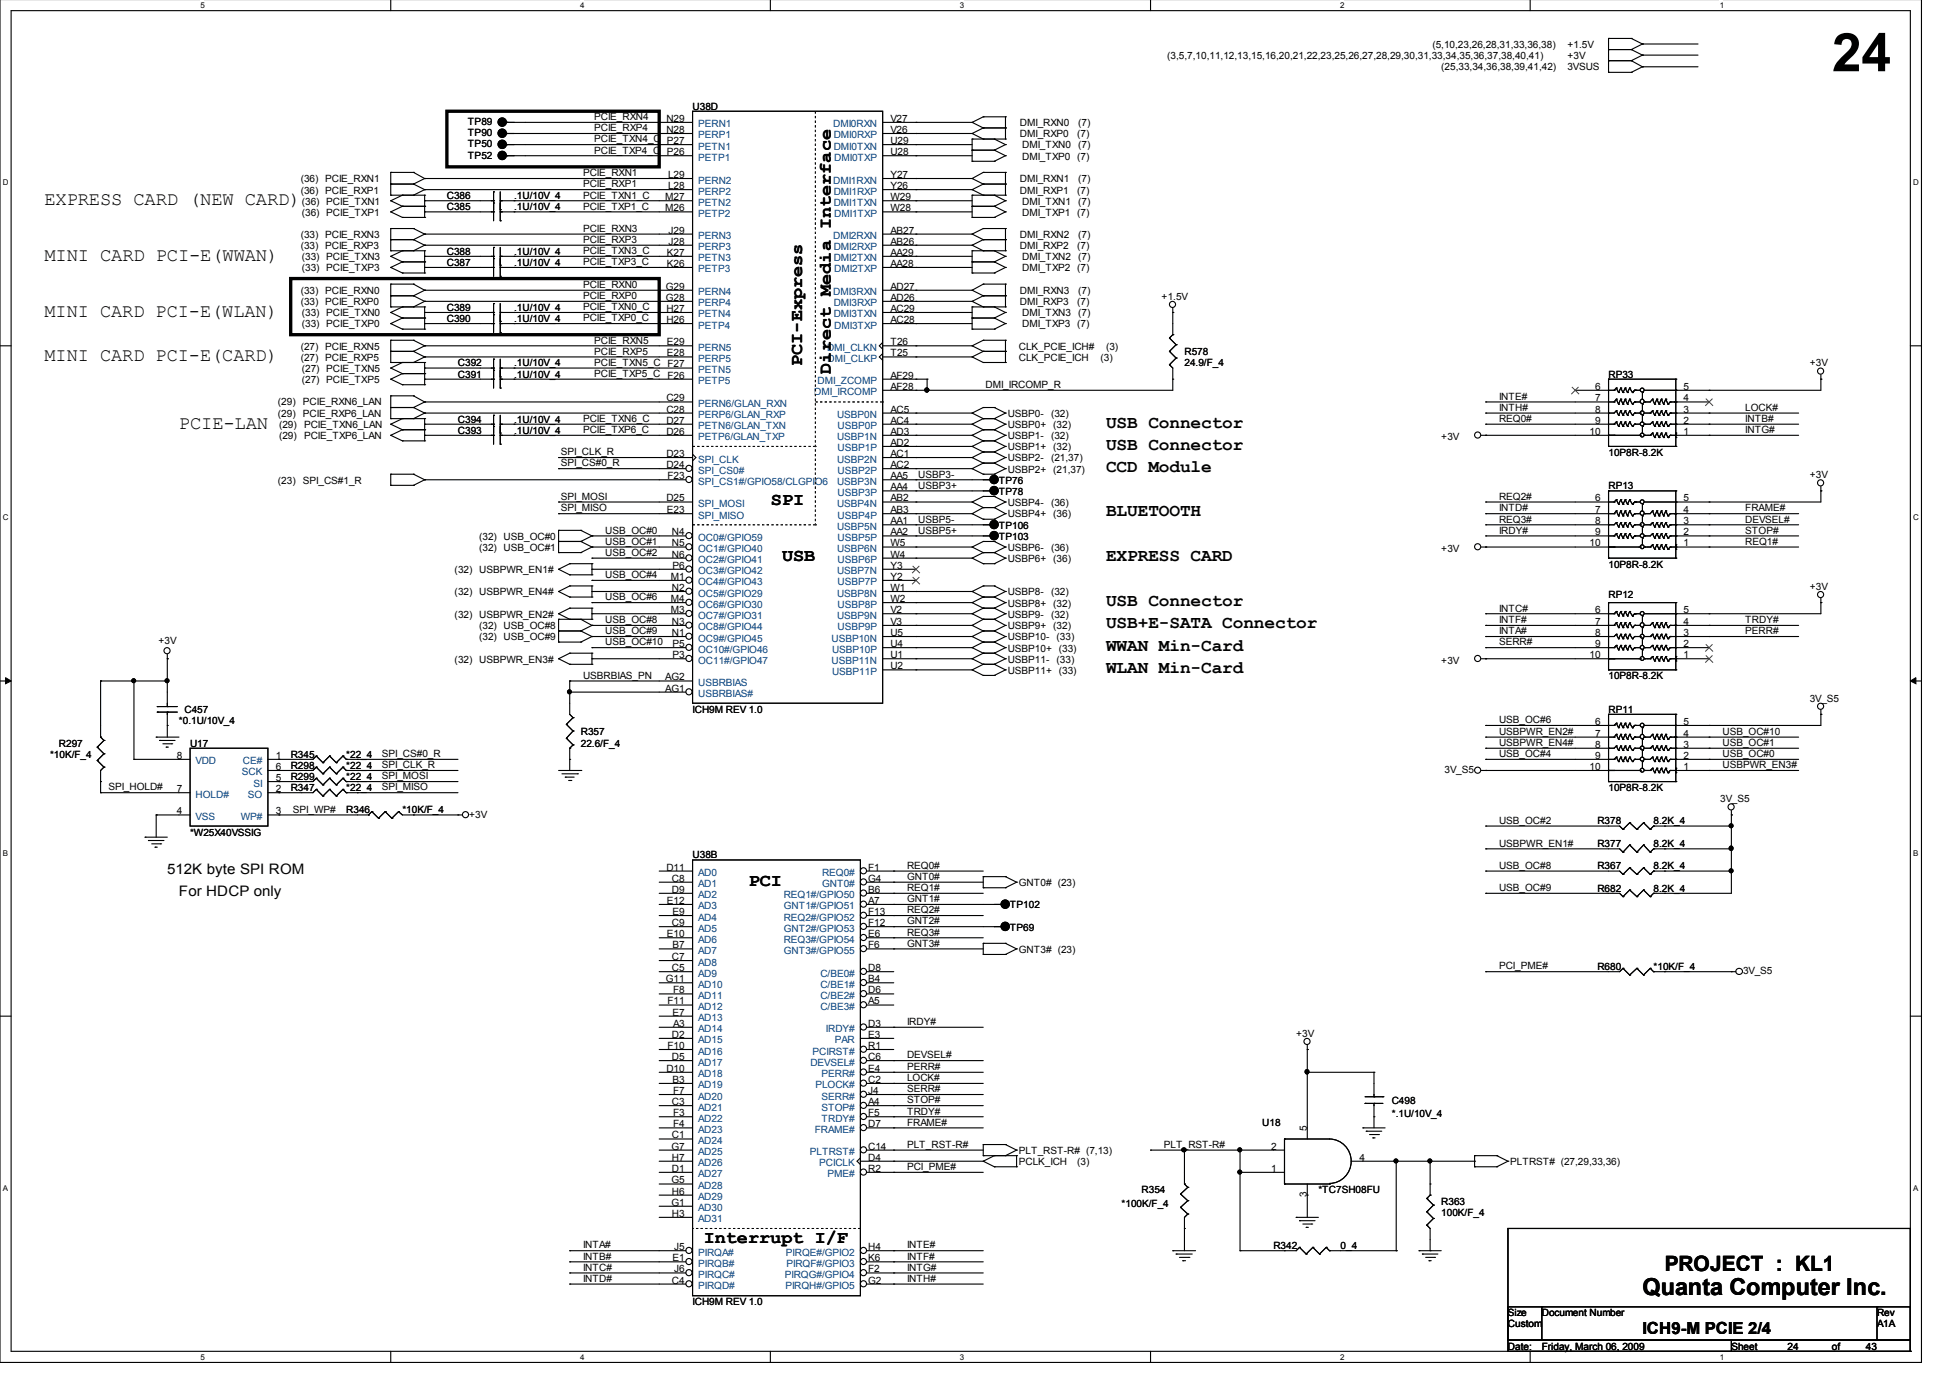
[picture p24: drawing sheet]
<svg xmlns="http://www.w3.org/2000/svg" width="297mm" height="210mm" viewBox="0 0 297 210" stroke-linecap="round" stroke-linejoin="round" font-family="sans-serif">
<defs><g id="words">
<text font-size="8.1" x="279.1" y="10.9">24</text>
<text font-size="3.6" x="250.2" y="197.2">Quanta Computer Inc.</text>
<text font-size="3.2" x="253.6" y="193.6">PROJECT : KL1</text>
<g font-size="2.9">
<text x="6.8" y="31.3">EXPRESS CARD (NEW CARD)</text>
<text x="6.8" y="39.7">MINI CARD PCI-E(WWAN)</text>
<text x="6.8" y="48.3">MINI CARD PCI-E(WLAN)</text>
<text x="6.8" y="55">MINI CARD PCI-E(CARD)</text>
<text x="27.3" y="65.3">PCIE-LAN</text>
</g>
<g font-size="2.7">
<text x="122.2" y="55.7" transform="rotate(-90 122.2 55.7)">PCI-Express</text>
<text x="126.6" y="56.9" transform="rotate(-90 126.6 56.9)">Direct Media Interface</text>
<text x="168.5" y="65.1">USB Connector</text>
<text x="168.5" y="71.9">CCD Module</text>
<text x="168.5" y="68.5">USB Connector</text>
<text x="117.4" y="77">SPI</text>
<text x="168.5" y="78.7">BLUETOOTH</text>
<text x="119.1" y="85.5">USB</text>
<text x="168.5" y="85.5">EXPRESS CARD</text>
<text x="168.5" y="95.7">USB+E-SATA Connector</text>
<text x="168.5" y="92.3">USB Connector</text>
<text x="168.5" y="99.2">WWAN Min-Card</text>
<text x="168.5" y="102.5">WLAN Min-Card</text>
<text x="114" y="134.9">PCI</text>
<text x="107.2" y="189.3">Interrupt I/F</text>
</g>
<text font-size="2.5" x="250.2" y="203.1">ICH9-M PCIE 2/4</text>
<g font-size="2.2">
<text x="25.5" y="133.1">512K byte SPI ROM</text>
<text x="27.3" y="136.5">For HDCP only</text>
</g>
<g font-size="1.5">
<text x="177.8" y="9">(3,5,7,10,11,12,13,15,16,20,21,22,23,25,26,27,28,29,30,31,33,34,35,36,37,38,40,41)</text>
<text x="218.2" y="7.3">(5,10,23,26,28,31,33,36,38)</text>
<text x="219.5" y="10.7">(25,33,34,36,38,39,41,42)</text>
<text x="238.8" y="7.3">+1.5V</text>
<text x="238.8" y="9">+3V</text>
<text x="238.8" y="10.7">3VSUS</text>
<text x="105.5" y="16.7">U38D</text>
<text x="71.3" y="19.1">TP89</text>
<text x="71.3" y="22.5">TP50</text>
<text x="71.3" y="20.8">TP90</text>
<text x="90.5" y="20">PCIE_RXP4</text>
<text x="90.5" y="21.7">PCIE_TXN4_C</text>
<text x="90.5" y="23.4">PCIE_TXP4_C</text>
<text x="90.5" y="18.3">PCIE_RXN4</text>
<text x="101.5" y="18.6">N29</text>
<text x="101.5" y="20.2">N28</text>
<text x="101.6" y="21.9">P27</text>
<text x="101.6" y="23.6">P26</text>
<text x="135.6" y="18.6">V27</text>
<text x="135.6" y="20.2">V26</text>
<text x="135.6" y="21.9">U29</text>
<text x="135.6" y="23.6">U28</text>
<text x="155.4" y="19.2">DMI_RXN0</text>
<text x="155.4" y="20.9">DMI_RXP0</text>
<text x="155.7" y="22.6">DMI_TXN0</text>
<text x="164.1" y="20.9">(7)</text>
<text x="164.3" y="19.2">(7)</text>
<text x="164.3" y="22.6">(7)</text>
<text x="45.8" y="27.7">(36) PCIE_RXN1</text>
<text x="45.8" y="29.5">(36) PCIE_RXP1</text>
<text x="71.3" y="24.1">TP52</text>
<text x="88.8" y="26.9">PCIE_RXN1</text>
<text x="88.8" y="28.5">PCIE_RXP1</text>
<text x="101.8" y="27.1">L29</text>
<text x="101.8" y="28.8">L28</text>
<text x="135.6" y="27.1">Y27</text>
<text x="135.6" y="28.8">Y26</text>
<text x="155.4" y="27.7">DMI_RXN1</text>
<text x="155.4" y="29.5">DMI_RXP1</text>
<text x="155.7" y="24.3">DMI_TXP0 (7)</text>
<text x="164.1" y="29.5">(7)</text>
<text x="164.3" y="27.7">(7)</text>
<text x="46" y="31.2">(36) PCIE_TXN1</text>
<text x="46" y="32.9">(36) PCIE_TXP1</text>
<text x="68.1" y="30.3">C386</text>
<text x="68.1" y="32">C385</text>
<text x="78.3" y="30.3">.1U/10V_4</text>
<text x="78.3" y="32">.1U/10V_4</text>
<text x="88.8" y="30.2">PCIE_TXN1_C</text>
<text x="88.8" y="31.9">PCIE_TXP1_C</text>
<text x="88.8" y="35.3">PCIE_RXN3</text>
<text x="101.3" y="30.5">M27</text>
<text x="101.3" y="32.2">M26</text>
<text x="101.9" y="35.6">J29</text>
<text x="135.6" y="30.5">W29</text>
<text x="135.6" y="32.2">W28</text>
<text x="135.6" y="35.6">AB27</text>
<text x="155.7" y="31.2">DMI_TXN1</text>
<text x="155.7" y="32.9">DMI_TXP1 (7)</text>
<text x="164.3" y="31.2">(7)</text>
<text x="45.8" y="36.3">(33) PCIE_RXN3</text>
<text x="45.8" y="37.9">(33) PCIE_RXP3</text>
<text x="46" y="39.6">(33) PCIE_TXN3</text>
<text x="46" y="41.3">(33) PCIE_TXP3</text>
<text x="68.1" y="40.5">C387</text>
<text x="68.1" y="38.8">C388</text>
<text x="78.3" y="40.5">.1U/10V_4</text>
<text x="78.3" y="38.8">.1U/10V_4</text>
<text x="88.8" y="38.7">PCIE_TXN3_C</text>
<text x="88.8" y="40.4">PCIE_TXP3_C</text>
<text x="88.8" y="37">PCIE_RXP3</text>
<text x="101.6" y="39">K27</text>
<text x="101.6" y="40.7">K26</text>
<text x="101.9" y="37.3">J28</text>
<text x="135.6" y="37.3">AB26</text>
<text x="135.6" y="39">AA29</text>
<text x="135.6" y="40.7">AA28</text>
<text x="155.4" y="36.3">DMI_RXN2</text>
<text x="155.4" y="37.9">DMI_RXP2</text>
<text x="155.7" y="39.6">DMI_TXN2</text>
<text x="155.7" y="41.3">DMI_TXP2 (7)</text>
<text x="164.1" y="37.9">(7)</text>
<text x="164.3" y="36.3">(7)</text>
<text x="164.3" y="39.6">(7)</text>
<text x="45.8" y="44.7">(33) PCIE_RXN0</text>
<text x="45.8" y="46.5">(33) PCIE_RXP0</text>
<text x="68.1" y="47.3">C389</text>
<text x="78.3" y="47.3">.1U/10V_4</text>
<text x="88.8" y="45.6">PCIE_RXP0</text>
<text x="88.8" y="47.3">PCIE_TXN0_C</text>
<text x="88.8" y="43.9">PCIE_RXN0</text>
<text x="101.4" y="44.1">G29</text>
<text x="101.4" y="45.8">G28</text>
<text x="101.5" y="47.5">H27</text>
<text x="135.6" y="44.1">AD27</text>
<text x="135.6" y="45.8">AD26</text>
<text x="135.6" y="47.5">AC29</text>
<text x="155.4" y="44.7">DMI_RXN3</text>
<text x="155.4" y="46.5">DMI_RXP3</text>
<text x="164.1" y="46.5">(7)</text>
<text x="164.3" y="44.7">(7)</text>
<text x="177" y="45.6">+1.5V</text>
<text x="45.8" y="53.3">(27) PCIE_RXN5</text>
<text x="46" y="48.2">(33) PCIE_TXN0</text>
<text x="46" y="49.9">(33) PCIE_TXP0</text>
<text x="68.1" y="49">C390</text>
<text x="78.3" y="49">.1U/10V_4</text>
<text x="88.8" y="49">PCIE_TXP0_C</text>
<text x="90.5" y="52.3">PCIE_RXN5</text>
<text x="101.5" y="49.2">H26</text>
<text x="101.6" y="52.6">E29</text>
<text x="135.6" y="49.2">AC28</text>
<text x="135.6" y="52.6">T26</text>
<text x="155.2" y="53.3">CLK_PCIE_ICH#</text>
<text x="155.7" y="48.2">DMI_TXN3</text>
<text x="155.7" y="49.9">DMI_TXP3 (7)</text>
<text x="164.3" y="48.2">(7)</text>
<text x="168.5" y="53.3">(3)</text>
<text x="45.8" y="55">(27) PCIE_RXP5</text>
<text x="46" y="56.7">(27) PCIE_TXN5</text>
<text x="46" y="58.3">(27) PCIE_TXP5</text>
<text x="69.8" y="55.8">C392</text>
<text x="69.8" y="57.5">C391</text>
<text x="78.3" y="55.8">.1U/10V_4</text>
<text x="78.3" y="57.5">.1U/10V_4</text>
<text x="90.5" y="57.4">PCIE_TXP5_C</text>
<text x="90.5" y="55.7">PCIE_TXN5_C F27</text>
<text x="90.5" y="54">PCIE_RXP5</text>
<text x="101.6" y="54.3">E28</text>
<text x="101.7" y="57.7">F26</text>
<text x="135.6" y="54.3">T25</text>
<text x="135.6" y="57.7">AF29</text>
<text x="135.6" y="59.4">AF28</text>
<text x="150.1" y="59.1">DMI_IRCOMP_R</text>
<text x="155.2" y="55">CLK_PCIE_ICH</text>
<text x="167.6" y="55">(3)</text>
<text x="180.4" y="54.1">R578</text>
<text x="180.4" y="55.8">24.9/F_4</text>
<text x="243" y="59.4">6</text>
<text x="245" y="57.5">RP33</text>
<text x="256.5" y="59.4">5</text>
<text x="275.7" y="55.8">+3V</text>
<text x="42.3" y="61.7">(29)</text>
<text x="42.3" y="63.5">(29)</text>
<text x="42.5" y="65.2">(29)</text>
<text x="46.1" y="61.7">PCIE_RXN6_LAN</text>
<text x="46.1" y="63.5">PCIE_RXP6_LAN</text>
<text x="46.3" y="65.2">PCIE_TXN6_LAN</text>
<text x="69.8" y="64.4">C394</text>
<text x="78.3" y="64.4">.1U/10V_4</text>
<text x="88.8" y="64.3">PCIE_TXN6_C</text>
<text x="88.8" y="66">PCIE_TXP6_C</text>
<text x="101.5" y="61.1">C29</text>
<text x="101.5" y="62.8">C28</text>
<text x="101.5" y="64.5">D27</text>
<text x="135.6" y="62.8">AC5</text>
<text x="135.6" y="64.5">AC4</text>
<text x="153.5" y="63.5">USBP0-</text>
<text x="153.5" y="65.2">USBP0+ (32)</text>
<text x="160.1" y="63.5">(32)</text>
<text x="228.3" y="64.3">REQ0#</text>
<text x="228.3" y="62.6">INTH#</text>
<text x="228.3" y="60.9">INTE#</text>
<text x="243" y="64.5">9</text>
<text x="243" y="62.8">8</text>
<text x="243" y="61.1">7</text>
<text x="256.5" y="64.5">2</text>
<text x="256.5" y="62.8">3</text>
<text x="256.5" y="61.1">4</text>
<text x="265.9" y="66">INTG#</text>
<text x="265.9" y="64.3">INTB#</text>
<text x="265.9" y="62.6">LOCK#</text>
<text x="42.5" y="66.9">(29)</text>
<text x="46.3" y="66.9">PCIE_TXP6_LAN</text>
<text x="69.8" y="66.1">C393</text>
<text x="78.3" y="66.1">.1U/10V_4</text>
<text x="85.4" y="69.4">SPI_CLK_R</text>
<text x="85.4" y="71">SPI_CS#0_R</text>
<text x="101.5" y="66.2">D26</text>
<text x="101.5" y="69.6">D23</text>
<text x="101.5" y="71.3">D24</text>
<text x="135.6" y="66.2">AD3</text>
<text x="135.6" y="67.9">AD2</text>
<text x="135.6" y="69.6">AC1</text>
<text x="135.6" y="71.3">AC2</text>
<text x="153.5" y="70.3">USBP2-</text>
<text x="153.5" y="72">USBP2+ (21,37)</text>
<text x="153.5" y="66.9">USBP1-</text>
<text x="153.5" y="68.6">USBP1+ (32)</text>
<text x="160.1" y="70.3">(21,37)</text>
<text x="160.1" y="66.9">(32)</text>
<text x="219.5" y="67.1">+3V</text>
<text x="242.1" y="66.2">10</text>
<text x="245" y="69.4">10P8R-8.2K</text>
<text x="256.5" y="66.2">1</text>
<text x="42.3" y="73.7">(23)</text>
<text x="46.1" y="73.7">SPI_CS#1_R</text>
<text x="85.4" y="77.9">SPI_MISO</text>
<text x="85.4" y="76.1">SPI_MOSI</text>
<text x="101.5" y="76.4">D25</text>
<text x="101.7" y="73">F23</text>
<text x="135.6" y="73">AA5</text>
<text x="135.6" y="74.7">AA4</text>
<text x="135.6" y="76.4">AB2</text>
<text x="139.9" y="72.7">USBP3-</text>
<text x="139.9" y="74.4">USBP3+</text>
<text x="152.1" y="73.7">TP76</text>
<text x="152.1" y="75.4">TP78</text>
<text x="153.5" y="77.1">USBP4-</text>
<text x="160.1" y="77.1">(36)</text>
<text x="228.3" y="77.9">INTD#</text>
<text x="228.3" y="76.1">REQ2#</text>
<text x="243" y="76.4">6</text>
<text x="245" y="74.5">RP13</text>
<text x="256.5" y="76.4">5</text>
<text x="265.9" y="77.9">FRAME#</text>
<text x="275.7" y="72.8">+3V</text>
<text x="73" y="82.2">(32) USB_OC#0</text>
<text x="73" y="83.9">(32) USB_OC#1</text>
<text x="92.2" y="83">USB_OC#1</text>
<text x="92.2" y="81.3">USB_OC#0</text>
<text x="101.6" y="78.2">E23</text>
<text x="102.4" y="81.5">N4</text>
<text x="102.4" y="83.2">N5</text>
<text x="135.6" y="78.2">AB3</text>
<text x="135.6" y="79.9">AA1</text>
<text x="135.6" y="81.5">AA2</text>
<text x="135.6" y="83.2">W5</text>
<text x="139.9" y="79.6">USBP5-</text>
<text x="139.9" y="81.3">USBP5+</text>
<text x="152.1" y="80.5">TP106</text>
<text x="152.1" y="82.2">TP103</text>
<text x="153.5" y="78.8">USBP4+ (36)</text>
<text x="153.5" y="83.9">USBP6-</text>
<text x="160.1" y="83.9">(36)</text>
<text x="228.3" y="81.3">IRDY#</text>
<text x="228.3" y="79.6">REQ3#</text>
<text x="242.1" y="83.2">10</text>
<text x="243" y="81.5">9</text>
<text x="243" y="79.9">8</text>
<text x="243" y="78.2">7</text>
<text x="256.5" y="83.2">1</text>
<text x="256.5" y="81.5">2</text>
<text x="256.5" y="79.9">3</text>
<text x="256.5" y="78.2">4</text>
<text x="265.9" y="81.3">STOP#</text>
<text x="265.9" y="79.6">DEVSEL#</text>
<text x="265.9" y="83">REQ1#</text>
<text x="69.3" y="87.3">(32) USBPWR_EN1#</text>
<text x="92.2" y="84.7">USB_OC#2</text>
<text x="92.2" y="88.1">USB_OC#4</text>
<text x="102.2" y="88.3">M1</text>
<text x="102.4" y="84.9">N6</text>
<text x="102.4" y="86.6">P6</text>
<text x="135.6" y="84.9">W4</text>
<text x="135.6" y="86.6">Y3</text>
<text x="135.6" y="88.3">Y2</text>
<text x="153.5" y="85.6">USBP6+ (36)</text>
<text x="219.5" y="84.1">+3V</text>
<text x="245" y="86.5">10P8R-8.2K</text>
<text x="275.7" y="89.8">+3V</text>
<text x="69.3" y="90.7">(32) USBPWR_EN4#</text>
<text x="69.3" y="94.1">(32) USBPWR_EN2#</text>
<text x="73" y="95.8">(32) USB_OC#8</text>
<text x="92.2" y="91.5">USB_OC#6</text>
<text x="92.2" y="94.9">USB_OC#8</text>
<text x="102.2" y="91.7">M4</text>
<text x="102.2" y="93.4">M3</text>
<text x="102.4" y="90">N2</text>
<text x="102.4" y="95.2">N3</text>
<text x="135.6" y="91.7">W2</text>
<text x="135.6" y="90">W1</text>
<text x="135.6" y="93.4">V2</text>
<text x="135.6" y="95.2">V3</text>
<text x="153.5" y="90.7">USBP8-</text>
<text x="153.5" y="92.4">USBP8+ (32)</text>
<text x="153.5" y="94.1">USBP9-</text>
<text x="153.5" y="95.8">USBP9+ (32)</text>
<text x="160.1" y="90.7">(32)</text>
<text x="160.1" y="94.1">(32)</text>
<text x="228.3" y="93.1">INTC#</text>
<text x="228.3" y="94.9">INTF#</text>
<text x="243" y="95.2">7</text>
<text x="243" y="93.4">6</text>
<text x="245" y="91">RP12</text>
<text x="256.5" y="95.2">4</text>
<text x="256.5" y="93.4">5</text>
<text x="265.9" y="94.9">TRDY#</text>
<text x="24.1" y="98.1">+3V</text>
<text x="69.3" y="100.9">(32) USBPWR_EN3#</text>
<text x="73" y="97.6">(32) USB_OC#9</text>
<text x="92.2" y="96.6">USB_OC#9</text>
<text x="92.2" y="98.3">USB_OC#10</text>
<text x="102.4" y="96.9">N1</text>
<text x="102.4" y="98.6">P5</text>
<text x="102.4" y="100.3">P3</text>
<text x="135.6" y="96.9">U5</text>
<text x="135.6" y="100.3">U1</text>
<text x="135.6" y="98.6">U4</text>
<text x="135.6" y="102">U2</text>
<text x="153.5" y="100.9">USBP11-</text>
<text x="153.5" y="97.6">USBP10-</text>
<text x="153.5" y="99.2">USBP10+ (33)</text>
<text x="161" y="100.9">(33)</text>
<text x="161" y="97.6">(33)</text>
<text x="219.5" y="101.1">+3V</text>
<text x="228.3" y="98.3">SERR#</text>
<text x="228.3" y="96.6">INTA#</text>
<text x="242.1" y="100.3">10</text>
<text x="243" y="98.6">9</text>
<text x="243" y="96.9">8</text>
<text x="256.5" y="100.3">1</text>
<text x="256.5" y="98.6">2</text>
<text x="256.5" y="96.9">3</text>
<text x="265.9" y="96.6">PERR#</text>
<text x="88.8" y="103.4">USBRBIAS_PN</text>
<text x="101.3" y="105.3">AG1</text>
<text x="101.3" y="103.6">AG2</text>
<text x="153.5" y="102.6">USBP11+ (33)</text>
<text x="245" y="103.5">10P8R-8.2K</text>
<text x="275.7" y="106.9">3V_S5</text>
<text x="9" y="113.7">R297</text>
<text x="27.3" y="110.3">*0.1U/10V_4</text>
<text x="28.1" y="108.6">C457</text>
<text x="29" y="113.7">U17</text>
<text x="88.5" y="111.9">R357</text>
<text x="88.5" y="113.7">22.6/F_4</text>
<text x="105.5" y="108.6">ICH9M REV 1.0</text>
<text x="228.3" y="113.6">USBPWR_EN4#</text>
<text x="228.3" y="110.2">USB_OC#6</text>
<text x="228.3" y="111.9">USBPWR_EN2#</text>
<text x="243" y="113.9">8</text>
<text x="243" y="112.2">7</text>
<text x="243" y="110.4">6</text>
<text x="245" y="108.6">RP11</text>
<text x="256.5" y="113.9">3</text>
<text x="256.5" y="112.2">4</text>
<text x="256.5" y="110.4">5</text>
<text x="262.4" y="113.6">USB_OC#1</text>
<text x="262.4" y="111.9">USB_OC#10</text>
<text x="7.6" y="115.4">*10K/F_4</text>
<text x="26.9" y="115.6">8</text>
<text x="42" y="115.6">1</text>
<text x="42" y="117.3">6</text>
<text x="42" y="119">5</text>
<text x="44.3" y="117.1">R298</text>
<text x="44.3" y="118.8">R299</text>
<text x="44.3" y="115.4">R345</text>
<text x="52.7" y="117.1">*22_4</text>
<text x="52.7" y="118.8">*22_4</text>
<text x="52.7" y="115.4">*22_4</text>
<text x="58.2" y="118.7">SPI_MOSI</text>
<text x="58.2" y="115.3">SPI_CS#0_R</text>
<text x="58.2" y="117">SPI_CLK_R</text>
<text x="220" y="117.8">3V_S5</text>
<text x="228.3" y="115.3">USB_OC#4</text>
<text x="242.1" y="117.3">10</text>
<text x="243" y="115.6">9</text>
<text x="256.5" y="117.3">1</text>
<text x="256.5" y="115.6">2</text>
<text x="262.4" y="117">USBPWR_EN3#</text>
<text x="262.4" y="115.3">USB_OC#0</text>
<text x="16.5" y="120.4">SPI_HOLD#</text>
<text x="26.9" y="124.1">4</text>
<text x="26.9" y="120.7">7</text>
<text x="42" y="120.7">2</text>
<text x="42" y="124.1">3</text>
<text x="44.3" y="120.5">R347</text>
<text x="44.6" y="123.8">SPI_WP#</text>
<text x="52.7" y="120.5">*22_4</text>
<text x="52.7" y="123.9">R346</text>
<text x="58.2" y="120.4">SPI_MISO</text>
<text x="61.3" y="123.9">*10K/F_4</text>
<text x="71.5" y="124.6">+3V</text>
<text x="228.3" y="125.5">USB_OC#2</text>
<text x="243.3" y="125.6">R378</text>
<text x="245" y="120.5">10P8R-8.2K</text>
<text x="251.9" y="125.6">8.2K_4</text>
<text x="262" y="122.2">3V_S5</text>
<text x="29" y="127.3">*W25X40VSSIG</text>
<text x="105.5" y="130.7">U38B</text>
<text x="228.3" y="129">USBPWR_EN1#</text>
<text x="243.3" y="129">R377</text>
<text x="251.9" y="129">8.2K_4</text>
<text x="101.5" y="132.6">D11</text>
<text x="101.6" y="137.7">E12</text>
<text x="102.4" y="134.3">C8</text>
<text x="102.4" y="136">D9</text>
<text x="132.2" y="132.6">F1</text>
<text x="132.2" y="134.3">G4</text>
<text x="132.2" y="136">B6</text>
<text x="132.2" y="137.7">A7</text>
<text x="138.2" y="132.3">REQ0#</text>
<text x="138.2" y="134">GNT0#</text>
<text x="138.2" y="135.7">REQ1#</text>
<text x="138.2" y="137.4">GNT1#</text>
<text x="155.2" y="135">GNT0# (23)</text>
<text x="228.3" y="135.7">USB_OC#9</text>
<text x="228.3" y="132.3">USB_OC#8</text>
<text x="243.3" y="132.4">R367</text>
<text x="243.3" y="135.8">R682</text>
<text x="251.9" y="132.4">8.2K_4</text>
<text x="251.9" y="135.8">8.2K_4</text>
<text x="101.6" y="142.8">E10</text>
<text x="102.4" y="141.1">C9</text>
<text x="102.4" y="139.4">E9</text>
<text x="132.2" y="139.4">F13</text>
<text x="132.2" y="141.1">F12</text>
<text x="132.2" y="142.8">E6</text>
<text x="138.2" y="139.1">REQ2#</text>
<text x="138.2" y="140.8">GNT2#</text>
<text x="138.2" y="142.5">REQ3#</text>
<text x="153.8" y="141.7">TP69</text>
<text x="153.8" y="138.4">TP102</text>
<text x="101.4" y="149.6">G11</text>
<text x="102.4" y="146.2">C7</text>
<text x="102.4" y="147.9">C5</text>
<text x="102.4" y="144.5">B7</text>
<text x="132.2" y="144.5">F6</text>
<text x="132.2" y="147.9">D8</text>
<text x="132.2" y="149.6">B4</text>
<text x="138.2" y="144.2">GNT3#</text>
<text x="155.2" y="145.1">GNT3# (23)</text>
<text x="228.3" y="147.7">PCI_PME#</text>
<text x="243.3" y="147.8">R680</text>
<text x="251.9" y="147.8">*10K/F_4</text>
<text x="265.5" y="148.4">3V_S5</text>
<text x="101.7" y="153">F11</text>
<text x="102.4" y="154.7">E7</text>
<text x="102.5" y="151.3">F8</text>
<text x="132.2" y="151.3">D6</text>
<text x="132.2" y="153">A5</text>
<text x="101.7" y="159.8">F10</text>
<text x="102.4" y="158.1">D2</text>
<text x="102.4" y="161.5">D5</text>
<text x="102.5" y="156.4">A3</text>
<text x="132.2" y="156.4">D3</text>
<text x="132.2" y="158.1">E3</text>
<text x="132.2" y="159.8">R1</text>
<text x="132.2" y="161.5">C6</text>
<text x="138.2" y="156.1">IRDY#</text>
<text x="138.2" y="161.2">DEVSEL#</text>
<text x="197.4" y="157.9">+3V</text>
<text x="101.5" y="163.3">D10</text>
<text x="102.4" y="164.9">B3</text>
<text x="102.5" y="166.6">F7</text>
<text x="132.2" y="163.3">E4</text>
<text x="132.2" y="164.9">C2</text>
<text x="132.2" y="166.6">J4</text>
<text x="138.2" y="164.7">LOCK#</text>
<text x="138.2" y="166.4">SERR#</text>
<text x="138.2" y="163">PERR#</text>
<text x="102.4" y="168.3">C3</text>
<text x="102.4" y="173.4">C1</text>
<text x="102.5" y="170">F3</text>
<text x="102.5" y="171.7">F4</text>
<text x="132.2" y="168.3">A4</text>
<text x="132.2" y="170">F5</text>
<text x="132.2" y="171.7">D7</text>
<text x="138.2" y="168.1">STOP#</text>
<text x="138.2" y="171.5">FRAME#</text>
<text x="138.2" y="169.8">TRDY#</text>
<text x="192.3" y="171.5">U18</text>
<text x="199.1" y="172.3" transform="rotate(-90 199.1 172.3)">5</text>
<text x="212" y="168.2">C498</text>
<text x="212" y="170.2">*.1U/10V_4</text>
<text x="102.3" y="175.1">G7</text>
<text x="102.4" y="176.8">H7</text>
<text x="102.4" y="178.5">D1</text>
<text x="132.2" y="175.1">C14</text>
<text x="132.2" y="176.8">D4</text>
<text x="132.2" y="178.5">R2</text>
<text x="138.2" y="174.9">PLT_RST-R#</text>
<text x="138.2" y="178.2">PCI_PME#</text>
<text x="155.2" y="177.5">PCLK_ICH</text>
<text x="155.2" y="175.8">PLT_RST-R# (7,13)</text>
<text x="164.1" y="177.5">(3)</text>
<text x="177.3" y="174.9">PLT_RST-R#</text>
<text x="193.6" y="175.1">2</text>
<text x="193.6" y="178.5">1</text>
<text x="207.1" y="176.8">4</text>
<text x="230" y="177.5">PLTRST# (27,29,33,36)</text>
<text x="102.3" y="180.3">G5</text>
<text x="102.3" y="183.7">G1</text>
<text x="102.4" y="182">H6</text>
<text x="102.4" y="185.3">H3</text>
<text x="170.9" y="183.8">*100K/F_4</text>
<text x="173.9" y="181.8">R354</text>
<text x="199.1" y="182.4" transform="rotate(-90 199.1 182.4)">3</text>
<text x="200.8" y="181.8">*TC7SH08FU</text>
<text x="219.5" y="183.5">R363</text>
<text x="219.5" y="185.2">100K/F_4</text>
<text x="88.8" y="190.2">INTA#</text>
<text x="88.8" y="191.9">INTB#</text>
<text x="102.7" y="190.4">J5</text>
<text x="132.2" y="190.4">H4</text>
<text x="138.2" y="191.9">INTF#</text>
<text x="138.2" y="190.2">INTE#</text>
<text x="194" y="190.3">R342</text>
<text x="204.2" y="190.3">0_4</text>
<text x="88.8" y="193.6">INTC#</text>
<text x="88.8" y="195.3">INTD#</text>
<text x="102.4" y="195.5">C4</text>
<text x="102.4" y="192.1">E1</text>
<text x="102.7" y="193.8">J6</text>
<text x="132.2" y="195.5">G2</text>
<text x="132.2" y="193.8">F2</text>
<text x="132.2" y="192.1">K6</text>
<text x="138.2" y="195.3">INTH#</text>
<text x="138.2" y="193.6">INTG#</text>
<text x="105.5" y="198.8">ICH9M REV 1.0</text>
<text x="229.7" y="200.5">Size</text>
<text x="229.7" y="202.2">Custom</text>
<text x="234.9" y="200.5">Document Number</text>
<text x="285.9" y="200.5">Rev</text>
<text x="285.9" y="202.2">A1A</text>
<text x="229.7" y="205.6">Date:</text>
<text x="234.9" y="205.6">Friday, March 06, 2009</text>
<text x="263.7" y="205.6">Sheet</text>
<text x="272.3" y="205.6">24</text>
<text x="279.1" y="205.6">of</text>
<text x="284.2" y="205.6">43</text>
</g>
<g font-size="1.5" fill="#004080">
<text x="106.3" y="19.4">PERN1</text>
<text x="106.3" y="21.1">PERP1</text>
<text x="106.3" y="22.8">PETN1</text>
<text x="126.9" y="19.4">DMI0RXN</text>
<text x="127" y="21.1">DMI0RXP</text>
<text x="127" y="22.8">DMI0TXN</text>
<text x="106.3" y="24.5">PETP1</text>
<text x="106.3" y="28">PERN2</text>
<text x="106.3" y="29.6">PERP2</text>
<text x="126.9" y="28">DMI1RXN</text>
<text x="127" y="29.6">DMI1RXP</text>
<text x="127.1" y="24.5">DMI0TXP</text>
<text x="106.3" y="31.3">PETN2</text>
<text x="106.3" y="33">PETP2</text>
<text x="127" y="31.3">DMI1TXN</text>
<text x="127.1" y="33">DMI1TXP</text>
<text x="106.3" y="36.4">PERN3</text>
<text x="106.3" y="38.1">PERP3</text>
<text x="106.3" y="39.8">PETN3</text>
<text x="106.3" y="41.5">PETP3</text>
<text x="126.9" y="36.4">DMI2RXN</text>
<text x="127" y="38.1">DMI2RXP</text>
<text x="127" y="39.8">DMI2TXN</text>
<text x="127.1" y="41.5">DMI2TXP</text>
<text x="106.3" y="45">PERN4</text>
<text x="106.3" y="46.7">PERP4</text>
<text x="126.9" y="45">DMI3RXN</text>
<text x="127" y="46.7">DMI3RXP</text>
<text x="106.3" y="48.4">PETN4</text>
<text x="106.3" y="50.1">PETP4</text>
<text x="106.3" y="53.4">PERN5</text>
<text x="126" y="53.4">DMI_CLKN</text>
<text x="127" y="48.4">DMI3TXN</text>
<text x="127.1" y="50.1">DMI3TXP</text>
<text x="106.3" y="55.1">PERP5</text>
<text x="106.3" y="56.8">PETN5</text>
<text x="106.3" y="58.5">PETP5</text>
<text x="124.5" y="58.5">DMI_ZCOMP</text>
<text x="126.1" y="55.1">DMI_CLKP</text>
<text x="106.3" y="62">PERN6/GLAN_RXN</text>
<text x="106.3" y="63.7">PERP6/GLAN_RXP</text>
<text x="106.3" y="65.4">PETN6/GLAN_TXN</text>
<text x="124" y="60.2">DMI_IRCOMP</text>
<text x="127.5" y="63.7">USBP0N</text>
<text x="127.6" y="65.4">USBP0P</text>
<text x="106.3" y="67.1">PETP6/GLAN_TXP</text>
<text x="106.3" y="70.5">SPI_CLK</text>
<text x="127.5" y="67.1">USBP1N</text>
<text x="127.5" y="70.5">USBP2N</text>
<text x="127.6" y="68.8">USBP1P</text>
<text x="106.3" y="72.2">SPI_CS0#</text>
<text x="106.3" y="73.8">SPI_CS1#/GPIO58/CLGPIO6</text>
<text x="106.3" y="77.2">SPI_MOSI</text>
<text x="127.5" y="73.8">USBP3N</text>
<text x="127.5" y="77.2">USBP4N</text>
<text x="127.6" y="72.2">USBP2P</text>
<text x="127.6" y="75.5">USBP3P</text>
<text x="106.3" y="82.4">OC0#/GPIO59</text>
<text x="106.3" y="79">SPI_MISO</text>
<text x="127.5" y="80.7">USBP5N</text>
<text x="127.6" y="79">USBP4P</text>
<text x="127.6" y="82.4">USBP5P</text>
<text x="106.3" y="84.1">OC1#/GPIO40</text>
<text x="106.3" y="85.8">OC2#/GPIO41</text>
<text x="106.3" y="87.5">OC3#/GPIO42</text>
<text x="106.3" y="89.2">OC4#/GPIO43</text>
<text x="127.5" y="84.1">USBP6N</text>
<text x="127.5" y="87.5">USBP7N</text>
<text x="127.6" y="85.8">USBP6P</text>
<text x="127.6" y="89.2">USBP7P</text>
<text x="106.3" y="90.9">OC5#/GPIO29</text>
<text x="106.3" y="92.6">OC6#/GPIO30</text>
<text x="106.3" y="94.2">OC7#/GPIO31</text>
<text x="127.5" y="90.9">USBP8N</text>
<text x="127.5" y="94.2">USBP9N</text>
<text x="127.6" y="92.6">USBP8P</text>
<text x="106.3" y="96">OC8#/GPIO44</text>
<text x="106.3" y="97.7">OC9#/GPIO45</text>
<text x="106.3" y="99.4">OC10#/GPIO46</text>
<text x="106.3" y="101.1">OC11#/GPIO47</text>
<text x="126.7" y="97.7">USBP10N</text>
<text x="126.7" y="101.1">USBP11N</text>
<text x="126.7" y="99.4">USBP10P</text>
<text x="127.6" y="96">USBP9P</text>
<text x="106.3" y="106.2">USBRBIAS#</text>
<text x="106.3" y="104.5">USBRBIAS</text>
<text x="126.7" y="102.8">USBP11P</text>
<text x="29.8" y="116.4">VDD</text>
<text x="36.8" y="118.1">SCK</text>
<text x="37" y="116.4">CE#</text>
<text x="38.6" y="119.8">SI</text>
<text x="29.8" y="124.9">VSS</text>
<text x="29.8" y="121.5">HOLD#</text>
<text x="36.7" y="124.9">WP#</text>
<text x="37.8" y="121.5">SO</text>
<text x="106.3" y="133.4">AD0</text>
<text x="106.3" y="135.1">AD1</text>
<text x="106.3" y="136.8">AD2</text>
<text x="119.4" y="136.8">REQ1#/GPIO50</text>
<text x="125.2" y="133.4">REQ0#</text>
<text x="125.2" y="135.1">GNT0#</text>
<text x="106.3" y="138.5">AD3</text>
<text x="106.3" y="140.2">AD4</text>
<text x="106.3" y="141.9">AD5</text>
<text x="106.3" y="143.6">AD6</text>
<text x="119.4" y="138.5">GNT1#/GPIO51</text>
<text x="119.4" y="140.2">REQ2#/GPIO52</text>
<text x="119.4" y="141.9">GNT2#/GPIO53</text>
<text x="119.4" y="143.6">REQ3#/GPIO54</text>
<text x="106.3" y="145.3">AD7</text>
<text x="106.3" y="147.1">AD8</text>
<text x="106.3" y="148.8">AD9</text>
<text x="119.4" y="145.3">GNT3#/GPIO55</text>
<text x="125" y="148.8">C/BE0#</text>
<text x="106.3" y="150.5">AD10</text>
<text x="106.3" y="152.2">AD11</text>
<text x="106.3" y="153.9">AD12</text>
<text x="106.3" y="155.5">AD13</text>
<text x="125" y="150.5">C/BE1#</text>
<text x="125" y="152.2">C/BE2#</text>
<text x="125" y="153.9">C/BE3#</text>
<text x="106.3" y="157.2">AD14</text>
<text x="106.3" y="158.9">AD15</text>
<text x="106.3" y="160.6">AD16</text>
<text x="123.8" y="160.6">PCIRST#</text>
<text x="125.8" y="157.2">IRDY#</text>
<text x="127.2" y="158.9">PAR</text>
<text x="106.3" y="162.3">AD17</text>
<text x="106.3" y="164.1">AD18</text>
<text x="106.3" y="165.8">AD19</text>
<text x="106.3" y="167.5">AD20</text>
<text x="123.4" y="162.3">DEVSEL#</text>
<text x="124.2" y="165.8">PLOCK#</text>
<text x="125.1" y="164.1">PERR#</text>
<text x="125.1" y="167.5">SERR#</text>
<text x="106.3" y="169.2">AD21</text>
<text x="106.3" y="170.9">AD22</text>
<text x="106.3" y="172.6">AD23</text>
<text x="124.1" y="172.6">FRAME#</text>
<text x="125.1" y="169.2">STOP#</text>
<text x="125.1" y="170.9">TRDY#</text>
<text x="106.3" y="174.3">AD24</text>
<text x="106.3" y="176">AD25</text>
<text x="106.3" y="177.6">AD26</text>
<text x="106.3" y="179.3">AD27</text>
<text x="123.4" y="176">PLTRST#</text>
<text x="124.8" y="177.6">PCICLK</text>
<text x="126.1" y="179.3">PME#</text>
<text x="106.3" y="181.1">AD28</text>
<text x="106.3" y="182.8">AD29</text>
<text x="106.3" y="184.5">AD30</text>
<text x="106.3" y="186.2">AD31</text>
<text x="106.3" y="191.3">PIRQA#</text>
<text x="119.7" y="191.3">PIRQE#/GPIO2</text>
<text x="106.3" y="193">PIRQB#</text>
<text x="106.3" y="194.7">PIRQC#</text>
<text x="106.3" y="196.4">PIRQD#</text>
<text x="119.5" y="194.7">PIRQG#/GPIO4</text>
<text x="119.6" y="196.4">PIRQH#/GPIO5</text>
<text x="119.8" y="193">PIRQF#/GPIO3</text>
</g>
<g font-size="1.2">
<text x="30.6" y="1.2">5</text>
<text x="88.4" y="1.2">4</text>
<text x="146.2" y="1.2">3</text>
<text x="204.1" y="1.2">2</text>
<text x="262" y="1.2">1</text>
<text x=".4" y="28.2">D</text>
<text x="291.4" y="28.2">D</text>
<text x=".4" y="79.3">C</text>
<text x="291.4" y="79.3">C</text>
<text x=".4" y="130.3">B</text>
<text x="291.4" y="130.3">B</text>
<text x=".4" y="181.4">A</text>
<text x="291.4" y="181.4">A</text>
<text x="30.6" y="207.1">5</text>
<text x="88.4" y="207.1">4</text>
<text x="146.2" y="207.1">3</text>
<text x="204.1" y="207.1">2</text>
<text x="262" y="207.1">1</text>
</g>
</g></defs>
<path d="M0 -.1v207.6h292.7v-207.6M1.7 1.6h289.3v204.2h-289.3z" fill="none" stroke="#000" stroke-width=".17"/>
<g fill="#fff">
<path d="M30.6 .1h.5v1.3h-.5z"/>
<path d="M30.6 206h.5v1.3h-.5z"/>
</g>
<path d="M59.5 -.1v1.7M59.5 205.8v1.7" fill="none" stroke="#000" stroke-width=".17"/>
<g fill="#fff">
<path d="M88.4 .1h.5v1.3h-.5z"/>
<path d="M88.4 206h.5v1.3h-.5z"/>
</g>
<path d="M117.3 -.1v1.7M117.3 205.8v1.7" fill="none" stroke="#000" stroke-width=".17"/>
<g fill="#fff">
<path d="M146.2 .1h.5v1.3h-.5z"/>
<path d="M146.2 206h.5v1.3h-.5z"/>
</g>
<path d="M175.3 -.1v1.7M175.3 205.8v1.7" fill="none" stroke="#000" stroke-width=".17"/>
<g fill="#fff">
<path d="M204.1 .1h.5v1.3h-.5z"/>
<path d="M204.1 206h.5v1.3h-.5z"/>
</g>
<path d="M233.1 -.1v1.7M233.1 205.8v1.7" fill="none" stroke="#000" stroke-width=".17"/>
<g fill="#fff">
<path d="M262 .1h.5v1.3h-.5z"/>
<path d="M262 206h.5v1.3h-.5z"/>
<path d="M.4 27.1h.7v1.3h-.7z"/>
<path d="M291.4 27.1h.7v1.3h-.7z"/>
<path d="M.4 78.2h.7v1.2h-.7z"/>
<path d="M291.4 78.2h.7v1.2h-.7z"/>
</g>
<path d="M0 52.7h1.7M291 52.7h1.7" fill="none" stroke="#000" stroke-width=".17"/>
<g fill="#fff">
<path d="M.4 129.2h.7v1.3h-.7z"/>
<path d="M291.4 129.2h.7v1.3h-.7z"/>
</g>
<path d="M0 103.7h1.7M291 103.7h1.7" fill="none" stroke="#000" stroke-width=".17"/>
<path d="M.8 103.2l.9 .5-.9 .5zM291 103.7l.8-.5v1z" fill="#000" stroke="#000" stroke-width=".15"/>
<g fill="#fff">
<path d="M.4 180.3h.7v1.2h-.7z"/>
<path d="M291.4 180.3h.7v1.2h-.7z"/>
</g>
<g fill="none" stroke="#000" stroke-width=".17">
<path d="M80 18.6h25.5M100.4 18.6h.1M134.5 18.6h13.6M139.5 18.6h.1M148.1 18.6h.1M148.1 18.6l1.7 .9M149.8 17.8h.1M149.8 19.5h.1M149.8 17.8h3.4M149.8 17.8l-1.7 .8M149.8 19.5h3.4M149.8 19.5l-1.7 .8"/>
<path d="M153.2 19.5h.1M153.2 17.8h.1M153.2 17.8v3.4M245 5.9h.1M245 7.5h.1M245 9.2h.1M245 11h.1M245 5.9h3.5M245 5.9v5.1M245 7.5h3.5M245 9.2h3.5M245 11h3.5"/>
<path d="M248.5 5.9h.1M248.5 7.5h.1M248.5 9.2h.1M248.5 11h.1M248.5 5.9l1.7 .8M248.5 7.5l1.7 .9M248.5 9.2l1.7 1M250.2 6.7h.1M250.2 8.4h.1M250.2 10.2h.1M250.2 6.7h8.5M250.2 8.4h8.5"/>
<path d="M250.2 10.2h8.5M250.2 6.7l-1.7 .8M250.2 8.4l-1.7 .8M250.2 10.2l-1.7 .8M59.5 28h.1M59.5 26.3h.1M59.5 29.7h.1M59.5 30.6h.1M59.5 32.3h.1M59.5 36.5h.1M59.5 34.8h.1M59.5 38.2h.1"/>
<path d="M59.5 39h.1M59.5 26.3h3.5M59.5 28h3.5M59.5 29.7h5.2M59.5 34.8h3.5M59.5 36.5h3.5M59.5 38.2h5.2M59.5 26.3v3.4M59.5 34.8v3.4M59.5 30.6l1.8 .8M59.5 32.3l1.8 .8M59.5 39l1.8 .9"/>
<path d="M61.3 29.7h.1M61.3 31.4h.1M61.3 33.1h.1M61.3 38.2h.1M61.3 39.9h.1M61.3 31.4h3.4M61.3 33.1h3.4M61.3 39.9h3.4M61.3 29.7l-1.8 .9M61.3 31.4l-1.8 .9M61.3 38.2l-1.8 .8M61.3 39.9l-1.8 .8"/>
<path d="M63 26.3h.1M63 28h.1M63 29.7h.1M63 34.8h.1M63 36.5h.1M63 38.2h.1M63 26.3l1.7 .9M63 28l1.7 .9M63 34.8l1.7 .9M63 36.5l1.7 .9M64.7 32.3h.1M64.7 30.6h.1"/>
<path d="M64.7 27.2h.1M64.7 28.9h.1M64.7 39h.1M64.7 35.7h.1M64.7 37.4h.1M64.7 29.7h.1M64.7 31.4h.1M64.7 33.1h.1M64.7 38.2h.1M64.7 39.9h.1M64.7 27.2h40.8M64.7 28.9h40.8"/>
<path d="M64.7 30.6h8.5M64.7 32.3h8.5M64.7 35.7h40.8M64.7 37.4h40.8M64.7 39h8.5M64.7 29.7v3.4M64.7 38.2v3.4M64.7 27.2l-1.7 .8M64.7 28.9l-1.7 .8M64.7 35.7l-1.7 .8M64.7 37.4l-1.7 .8M75.2 39.4h.1"/>
<path d="M75.2 39.4v2.7M76.2 39.4v2.7M78.3 30.6h.1M78.3 32.3h.1M78.3 39h.1M78.3 30.6h27.2M78.3 32.3h27.2M78.3 39h27.2M80 20.3h25.5M80 22h25.5M80 23.7h25.5M100.4 20.3h.1"/>
<path d="M100.4 22h.1M100.4 23.7h.1M134.5 20.3h13.6M134.5 22h13.6M134.5 23.7h13.6M134.5 27.2h13.6M134.5 28.9h13.6M134.5 30.6h13.6M134.5 32.3h13.6M134.5 35.7h13.6M134.5 37.4h13.6M134.5 39h13.6"/>
<path d="M139.5 20.3h.1M139.5 22h.1M139.5 23.7h.1M139.5 27.2h.1M139.5 28.9h.1M139.5 30.6h.1M139.5 32.3h.1M139.5 35.7h.1M139.5 37.4h.1M139.5 39h.1M148.1 22.9h.1M148.1 24.6h.1"/>
<path d="M148.1 20.3h.1M148.1 27.2h.1M148.1 28.9h.1M148.1 35.7h.1M148.1 37.4h.1M148.1 21.2h.1M148.1 29.7h.1M148.1 31.4h.1M148.1 33.1h.1M148.1 38.2h.1M148.1 39.9h.1M148.1 22.9h3.4"/>
<path d="M148.1 21.2v3.4M148.1 29.7v3.4M148.1 38.2v3.4M148.1 24.6h3.4M148.1 20.3l1.7 .9M148.1 21.2h5.1M148.1 27.2l1.7 .8M148.1 28.9l1.7 .8M148.1 29.7h5.1M148.1 35.7l1.7 .8M148.1 37.4l1.7 .8M148.1 38.2h5.1"/>
<path d="M148.1 31.4h3.4M148.1 33.1h3.4M148.1 39.9h3.4M149.8 21.2h.1M149.8 26.3h.1M149.8 28h.1M149.8 29.7h.1M149.8 34.8h.1M149.8 36.5h.1M149.8 38.2h.1M149.8 26.3h3.4M149.8 26.3l-1.7 .9"/>
<path d="M149.8 28h3.4M149.8 28l-1.7 .9M149.8 34.8h3.4M149.8 34.8l-1.7 .9M149.8 36.5h3.4M149.8 36.5l-1.7 .9M151.5 22.9h.1M151.5 24.6h.1M151.5 21.2h.1M151.5 29.7h.1M151.5 31.4h.1M151.5 33.1h.1"/>
<path d="M151.5 38.2h.1M151.5 39.9h.1M151.5 22.9l1.7 .8M151.5 21.2l1.7 .8M151.5 29.7l1.7 .9M151.5 31.4l1.7 .9M151.5 38.2l1.7 .8M151.5 39.9l1.7 .8M153.2 23.7h.1M153.2 21.2h.1M153.2 28h.1M153.2 26.3h.1"/>
<path d="M153.2 29.7h.1M153.2 36.5h.1M153.2 34.8h.1M153.2 38.2h.1M153.2 22h.1M153.2 30.6h.1M153.2 32.3h.1M153.2 39h.1M153.2 26.3v3.4M153.2 34.8v3.4M153.2 23.7l-1.7 .9M153.2 22l-1.7 .9"/>
<path d="M153.2 30.6l-1.7 .8M153.2 32.3l-1.7 .8M153.2 39l-1.7 .9M59.5 40.7h.1M59.5 45.1h.1M59.5 43.3h.1M59.5 47.6h.1M59.5 46.8h.1M59.5 49.3h.1M59.5 53.5h.1M59.5 51.8h.1M59.5 55.2h.1"/>
<path d="M59.5 56.1h.1M59.5 57.8h.1M59.5 51.8h3.5M59.5 53.5h3.5M59.5 55.2h5.2M59.5 43.3h3.5M59.5 45.1h3.5M59.5 46.8h5.2M59.5 43.3v3.5M59.5 51.8v3.4M59.5 40.7l1.8 .9M59.5 47.6l1.8 .8"/>
<path d="M59.5 49.3l1.8 .8M59.5 56.1l1.8 .8M59.5 57.8l1.8 .8M61.3 41.6h.1M61.3 46.8h.1M61.3 48.4h.1M61.3 50.1h.1M61.3 55.2h.1M61.3 56.9h.1M61.3 58.6h.1M61.3 41.6h3.4M61.3 48.4h3.4"/>
<path d="M61.3 50.1h3.4M61.3 46.8l-1.8 .8M61.3 48.4l-1.8 .9M61.3 55.2l-1.8 .9M61.3 56.9h3.4M61.3 56.9l-1.8 .9M61.3 58.6h3.4M63 43.3h.1M63 45.1h.1M63 46.8h.1M63 51.8h.1M63 53.5h.1"/>
<path d="M63 55.2h.1M63 51.8l1.7 .9M63 53.5l1.7 .9M63 43.3l1.7 .9M63 45.1l1.7 .8M64.7 40.7h.1M64.7 52.7h.1M64.7 54.4h.1M64.7 45.9h.1M64.7 44.2h.1M64.7 47.6h.1M64.7 49.3h.1"/>
<path d="M64.7 57.8h.1M64.7 56.1h.1M64.7 41.6h.1M64.7 46.8h.1M64.7 48.4h.1M64.7 50.1h.1M64.7 55.2h.1M64.7 56.9h.1M64.7 58.6h.1M64.7 54.4h40.8M64.7 52.7h40.8M64.7 40.7h10.5"/>
<path d="M64.7 44.2h40.8M64.7 45.9h40.8M64.7 47.6h8.5M64.7 49.3h10.5M64.7 57.8h8.5M64.7 56.1h8.5M64.7 46.8v3.3M64.7 55.2v3.4M64.7 44.2l-1.7 .9M64.7 45.9l-1.7 .9M64.7 52.7l-1.7 .8M64.7 54.4l-1.7 .8"/>
<path d="M75.2 40.7h.1M75.2 49.3h.1M75.2 47.9h.1M75.2 47.9v2.7M76.2 42.1h.1M76.2 40.7h.1M76.2 50.6h.1M76.2 49.3h.1M76.2 40.7h29.3M76.2 49.3h29.3M76.2 47.9v2.7M78.3 40.7h.1"/>
<path d="M78.3 57.8h.1M78.3 56.1h.1M78.3 49.3h.1M78.3 47.6h.1M78.3 47.6h27.2M78.3 57.8h27.2M78.3 56.1h27.2M134.5 54.4h13.6M134.5 52.7h13.6M134.5 40.7h13.6M134.5 44.2h13.6M134.5 45.9h13.6"/>
<path d="M134.5 47.6h13.6M134.5 49.3h13.6M134.5 57.8h6.7M134.5 52.2l-.6 .5 .6 .5M134.5 53.9l-.6 .5 .6 .5M139.5 54.4h.1M139.5 52.7h.1M139.5 40.7h.1M139.5 44.2h.1M139.5 45.9h.1M139.5 47.6h.1M139.5 49.3h.1"/>
<path d="M139.5 59.5h.1M139.5 57.8h.1M141.2 57.8h.1M141.2 59.5h.1M141.2 57.8v1.7M148.1 52.7h.1M148.1 54.4h.1M148.1 44.2h.1M148.1 45.9h.1M148.1 41.6h.1M148.1 46.8h.1M148.1 48.4h.1"/>
<path d="M148.1 50.1h.1M148.1 52.7l1.7 .8M148.1 54.4l1.7 .8M148.1 46.8v3.3M148.1 44.2l1.7 .9M148.1 45.9l1.7 .9M148.1 46.8h5.1M148.1 41.6h3.4M148.1 48.4h3.4M148.1 50.1h3.4M149.8 51.8h.1M149.8 53.5h.1"/>
<path d="M149.8 55.2h.1M149.8 43.3h.1M149.8 45.1h.1M149.8 46.8h.1M149.8 51.8l-1.7 .9M149.8 51.8h3.4M149.8 53.5h3.4M149.8 53.5l-1.7 .9M149.8 55.2h3.4M149.8 43.3h3.4M149.8 43.3l-1.7 .9M149.8 45.1h3.4"/>
<path d="M149.8 45.1l-1.7 .8M151.5 41.6h.1M151.5 46.8h.1M151.5 48.4h.1M151.5 50.1h.1M151.5 46.8l1.7 .8M151.5 48.4l1.7 .9M153.2 51.8h.1M153.2 53.5h.1M153.2 55.2h.1M153.2 45.1h.1M153.2 43.3h.1"/>
<path d="M153.2 46.8h.1M153.2 40.7h.1M153.2 47.6h.1M153.2 49.3h.1M153.2 43.3v3.5M153.2 51.8v3.4M153.2 40.7l-1.7 .9M153.2 47.6l-1.7 .8M153.2 49.3l-1.7 .8M178.6 57.8h.1M178.6 47.6h.1M178.6 57.8v1.7h-44.1"/>
<path d="M178.6 46.9v2.4M260.3 59.5h.1M277.4 57.8h.1M277.4 57.1v2.4h-17.1M59.5 64.6h.1M59.5 66.3h.1M59.5 62.1h.1M59.5 60.3h.1M59.5 63.8h.1M59.5 73.9h.1M59.5 72.2h.1M59.5 63.8h5.2"/>
<path d="M59.5 64.6l1.8 .9M59.5 66.3l1.8 .9M59.5 60.3h3.5M59.5 62.1h3.5M59.5 60.3v3.5M59.5 72.2v1.7M59.5 72.2h3.5M59.5 73.9h3.5M61.3 63.8h.1M61.3 65.5h.1M61.3 67.2h.1M61.3 63.8l-1.8 .8"/>
<path d="M61.3 65.5h3.4M61.3 65.5l-1.8 .8M61.3 67.2h3.4M63 60.3h.1M63 62.1h.1M63 63.8h.1M63 72.2h.1M63 73.9h.1M63 60.3l1.7 .9M63 62.1l1.7 .8M63 72.2l1.7 .9M64.7 73.1h.1"/>
<path d="M64.7 66.3h.1M64.7 64.6h.1M64.7 61.2h.1M64.7 62.9h.1M64.7 63.8h.1M64.7 65.5h.1M64.7 67.2h.1M64.7 62.9h40.8M64.7 64.6h8.5M64.7 66.3h8.5M64.7 73.1h35.7M64.7 61.2h40.8"/>
<path d="M64.7 63.8v3.4M64.7 61.2l-1.7 .9M64.7 62.9l-1.7 .9M64.7 73.1l-1.7 .8M78.3 64.6h.1M78.3 66.3h.1M78.3 64.6h27.2M78.3 66.3h27.2M85.1 69.7h.1M85.1 71.4h.1M85.1 78.2h.1M85.1 76.5h.1"/>
<path d="M85.1 69.7h15.3M85.1 71.4h15.3M85.1 76.5h15.3M85.1 78.2h15.3M139.5 62.9h.1M139.5 64.6h.1M139.5 66.3h.1M139.5 68h.1M139.5 73.1h.1M139.5 74.8h.1M139.5 69.7h.1M139.5 71.4h.1"/>
<path d="M139.5 79.9h.1M139.5 76.5h.1M139.5 78.2h.1M139.5 62.9h8.6M139.5 64.6h8.6M139.5 66.3h8.6M139.5 68h8.6M139.5 73.1h11.3M139.5 74.8h8.6M139.5 69.7h8.6M139.5 71.4h8.6M139.5 79.9h8.6"/>
<path d="M139.5 76.5h8.6M139.5 78.2h8.6M148.1 62.9h.1M148.1 64.6h.1M148.1 78.2h.1M148.1 76.5h.1M148.1 69.7h.1M148.1 71.4h.1M148.1 66.3h.1M148.1 68h.1M148.1 62.9l1.7 .9M148.1 64.6l1.7 .9"/>
<path d="M148.1 78.2l1.7 .9M148.1 76.5l1.7 .8M148.1 69.7l1.7 .8M148.1 71.4l1.7 .8M148.1 66.3l1.7 .9M148.1 68l1.7 .8M149.8 62.1h.1M149.8 63.8h.1M149.8 65.5h.1M149.8 77.3h.1M149.8 79.1h.1M149.8 75.6h.1"/>
<path d="M149.8 68.8h.1M149.8 70.5h.1M149.8 72.2h.1M149.8 67.2h.1M149.8 63.8h1.7M149.8 65.5h1.7M149.8 67.2h1.7M149.8 62.1h1.7M149.8 72.2h1.7M149.8 62.1l-1.7 .8M149.8 63.8l-1.7 .8M149.8 77.3l-1.7 .9"/>
<path d="M149.8 77.3h1.7M149.8 79.1h1.7M149.8 75.6l-1.7 .9M149.8 75.6h1.7M149.8 68.8l-1.7 .9M149.8 68.8h1.7M149.8 70.5h1.7M149.8 70.5l-1.7 .9M149.8 65.5l-1.7 .8M149.8 67.2l-1.7 .8M150.8 73.1h.1M151.5 62.1h.1"/>
<path d="M151.5 63.8h.1M151.5 65.5h.1M151.5 77.3h.1M151.5 79.1h.1M151.5 75.6h.1M151.5 68.8h.1M151.5 70.5h.1M151.5 72.2h.1M151.5 67.2h.1M151.5 62.1l1.7 .8M151.5 63.8l1.7 .8M151.5 77.3l1.7 .9"/>
<path d="M151.5 75.6l1.7 .9M151.5 68.8l1.7 .9M151.5 70.5l1.7 .9M151.5 65.5l1.7 .8M151.5 67.2l1.7 .8M153.2 62.9h.1M153.2 64.6h.1M153.2 78.2h.1M153.2 76.5h.1M153.2 69.7h.1M153.2 71.4h.1M153.2 66.3h.1"/>
<path d="M153.2 68h.1M153.2 62.9l-1.7 .9M153.2 64.6l-1.7 .9M153.2 78.2l-1.7 .9M153.2 76.5l-1.7 .8M153.2 69.7l-1.7 .8M153.2 71.4l-1.7 .8M153.2 66.3l-1.7 .9M153.2 68l-1.7 .8M225.6 66.3h14.3M226.3 66.3h.1M226.3 64.6h.1"/>
<path d="M226.3 78.2h.1M226.3 62.9h.1M226.3 79.9h.1M226.3 76.5h.1M226.3 61.2h.1M226.3 62.9h13.6M226.3 64.6h13.6M226.3 76.5h19.6M226.3 78.2h19.6M226.3 61.2h13.6M245 79.9h.1M245 74.8h.1"/>
<path d="M245 74.8h10.3M245 74.8v10.2M245.9 76.5h.1M245.9 78.2h.1M246.2 76.1h.1M246.2 77.8h.1M246.2 79.6h.1M246.2 79.6l-.3 .3h-19.6M246.2 76.1l-.3 .4M246.2 76.1l.3 .7M246.2 77.8l-.3 .4M246.2 77.8l.3 .8"/>
<path d="M246.2 79.6l.3 .7M246.5 76.8h.1M246.5 78.6h.1M246.9 76.1h.1M246.9 77.8h.1M246.9 79.6h.1M246.9 76.1l-.4 .7M246.9 76.1l.3 .7M246.9 77.8l-.4 .8M246.9 77.8l.3 .8M246.9 79.6l-.4 .7M246.9 79.6l.3 .7"/>
<path d="M247.2 76.8h.1M247.2 78.6h.1M247.6 76.1h.1M247.6 77.8h.1M247.6 79.6h.1M247.6 76.1l-.4 .7M247.6 76.1l.3 .7M247.6 77.8l-.4 .8M247.6 77.8l.3 .8M247.6 79.6l-.4 .7M247.6 79.6l.3 .7M247.9 76.8h.1"/>
<path d="M247.9 78.6h.1M248.2 76.1h.1M248.2 77.8h.1M248.2 79.6h.1M248.2 76.1l-.3 .7M248.2 76.1l.5 .7M248.2 77.8l-.3 .8M248.2 77.8l.5 .8M248.2 79.6l-.3 .7M248.2 79.6l.5 .7M248.7 76.8h.1M248.7 78.6h.1"/>
<path d="M249 76.5h.1M249 78.2h.1M249 79.9h.1M249 79.9h.9M249 76.5h.9M249 78.2h.9M249 76.5l-.3 .3M249 78.2l-.3 .4M249 79.9l-.3 .4M249.2 76.5h.1M249.9 79.9h.1M250.2 78.6h.1"/>
<path d="M250.2 76.8h.1M250.2 76.8v1M250.2 78.6v1M250.5 78.2h.1M250.5 79.9h.9M251.4 79.9h.1M251.7 79.6h.1M251.7 77.8h.1M251.7 77.8l-.3 .4h-.9M251.7 79.6l-.3 .3M251.7 79.6l.4 .7M251.7 77.8l.4 .8"/>
<path d="M252.1 78.6h.1M252.4 79.6h.1M252.4 77.8h.1M252.4 79.6l-.3 .7M252.4 79.6l.3 .7M252.4 77.8l-.3 .8M252.4 77.8l.3 .8M252.7 78.6h.1M253.1 79.6h.1M253.1 77.8h.1M253.1 79.6l-.4 .7M253.1 79.6l.3 .7"/>
<path d="M253.1 77.8l-.4 .8M253.1 77.8l.3 .8M253.4 78.6h.1M253.7 79.6h.1M253.7 77.8h.1M253.7 79.6l-.3 .7M253.7 79.6l.4 .7M253.7 77.8l-.3 .8M253.7 77.8l.4 .8M254.1 78.6h.1M254.4 79.9h.1M254.4 78.2h.1"/>
<path d="M254.4 79.9h19.6M254.4 78.2h19.6M254.4 79.9l-.3 .4M254.4 78.2l-.3 .4M255.1 78.2h.1M255.3 79.9h.1M255.3 78.2h.1M255.3 76.5h.1M255.3 74.8h.1M255.3 74.8v10.2M260.3 76.5h.1M260.3 79.9h.1"/>
<path d="M260.3 78.2h.1M260.3 66.3h.1M260.3 64.6h.1M260.3 62.9h.1M260.3 62.9h13.7M260.3 64.6h13.7M260.3 66.3h13.7M277.4 74.8h.1M277.4 74.1v2.4h-26.9M25.5 99.7v5.7M85.1 82.5h.1M85.1 80.8h.1"/>
<path d="M85.1 96.1h.1M85.1 94.3h.1M85.1 97.8h.1M85.1 84.2h.1M85.1 86.7h.1M85.1 90.1h.1M85.1 93.5h.1M85.1 80.8h3.4M85.1 82.5h3.4M85.1 80.8v3.4M85.1 94.3v3.5M85.1 94.3h5.1"/>
<path d="M85.1 96.1h3.4M85.1 97.8h3.4M85.1 84.2h3.4M85.1 86.7l1.7 .9M85.1 90.1l1.7 .8M85.1 93.5l1.7 .8M86.8 85.9h.1M86.8 87.6h.1M86.8 89.3h.1M86.8 90.9h.1M86.8 92.6h.1M86.8 94.3h.1"/>
<path d="M86.8 99.5h.1M86.8 89.3h3.4M86.8 90.9h3.4M86.8 92.6h3.4M86.8 85.9h3.4M86.8 99.5h3.4M86.8 85.9l-1.7 .8M86.8 87.6h3.4M86.8 89.3l-1.7 .8M86.8 92.6l-1.7 .9M86.8 99.5l-1.7 .8M88.5 80.8h.1"/>
<path d="M88.5 82.5h.1M88.5 94.3h.1M88.5 96.1h.1M88.5 97.8h.1M88.5 84.2h.1M88.5 80.8l1.7 .8M88.5 94.3l1.7 1M88.5 96.1l1.7 .9M88.5 82.5l1.7 .8M90.2 83.3h.1M90.2 85h.1M90.2 88.4h.1"/>
<path d="M90.2 90.1h.1M90.2 91.8h.1M90.2 93.5h.1M90.2 95.3h.1M90.2 97h.1M90.2 81.6h.1M90.2 98.7h.1M90.2 86.7h.1M90.2 87.6h.1M90.2 85.9h.1M90.2 90.9h.1M90.2 89.3h.1"/>
<path d="M90.2 94.3h.1M90.2 92.6h.1M90.2 99.5h.1M90.2 81.6h10.2M90.2 90.1h10.2M90.2 91.8h10.2M90.2 93.5h10.2M90.2 95.3h10.2M90.2 83.3h10.2M90.2 85h10.2M90.2 88.4h10.2M90.2 97h10.2"/>
<path d="M90.2 98.7h10.2M90.2 86.7h10.2M90.2 81.6l-1.7 .9M90.2 95.3l-1.7 .8M90.2 97l-1.7 .8M90.2 83.3l-1.7 .9M90.2 85.9v1.7M90.2 89.3v1.6M90.2 92.6v1.7M90.2 99.5v1.7M139.5 81.6h.1M139.5 90.1h.1"/>
<path d="M139.5 91.8h.1M139.5 93.5h.1M139.5 95.3h.1M139.5 83.3h.1M139.5 85h.1M139.5 98.7h.1M139.5 97h.1M139.5 81.6h8.6M139.5 90.1h8.6M139.5 91.8h8.6M139.5 93.5h8.6M139.5 95.3h8.6"/>
<path d="M139.5 83.3h8.6M139.5 85h8.6M139.5 97h8.6M139.5 98.7h8.6M148.1 90.1h.1M148.1 91.8h.1M148.1 93.5h.1M148.1 95.3h.1M148.1 85h.1M148.1 83.3h.1M148.1 97h.1M148.1 98.7h.1"/>
<path d="M148.1 90.1l1.7 .8M148.1 91.8l1.7 .8M148.1 93.5l1.7 .8M148.1 95.3l1.7 .8M148.1 85l1.7 .9M148.1 83.3l1.7 .9M148.1 97l1.7 .8M148.1 98.7l1.7 .8M149.8 89.3h.1M149.8 90.9h.1M149.8 92.6h.1M149.8 94.3h.1"/>
<path d="M149.8 96.1h.1M149.8 84.2h.1M149.8 85.9h.1M149.8 82.5h.1M149.8 99.5h.1M149.8 97.8h.1M149.8 82.5h1.7M149.8 94.3h1.7M149.8 96.1h1.7M149.8 89.3l-1.7 .8M149.8 89.3h1.7M149.8 90.9h1.7"/>
<path d="M149.8 90.9l-1.7 .9M149.8 92.6h1.7M149.8 92.6l-1.7 .9M149.8 94.3l-1.7 1M149.8 97.8h1.7M149.8 84.2l-1.7 .8M149.8 84.2h1.7M149.8 85.9h1.7M149.8 82.5l-1.7 .8M149.8 99.5l-1.7 .8M149.8 99.5h1.7M149.8 96.1l-1.7 .9"/>
<path d="M149.8 97.8l-1.7 .9M151.5 89.3h.1M151.5 90.9h.1M151.5 92.6h.1M151.5 94.3h.1M151.5 96.1h.1M151.5 84.2h.1M151.5 85.9h.1M151.5 82.5h.1M151.5 99.5h.1M151.5 97.8h.1M151.5 89.3l1.7 .8"/>
<path d="M151.5 90.9l1.7 .9M151.5 92.6l1.7 .9M151.5 94.3l1.7 1M151.5 84.2l1.7 .8M151.5 82.5l1.7 .8M151.5 99.5l1.7 .8M151.5 96.1l1.7 .9M151.5 97.8l1.7 .9M153.2 90.1h.1M153.2 91.8h.1M153.2 93.5h.1M153.2 95.3h.1"/>
<path d="M153.2 85h.1M153.2 83.3h.1M153.2 97h.1M153.2 98.7h.1M153.2 90.1l-1.7 .8M153.2 91.8l-1.7 .8M153.2 93.5l-1.7 .8M153.2 95.3l-1.7 .8M153.2 85l-1.7 .9M153.2 83.3l-1.7 .9M153.2 97l-1.7 .8M153.2 98.7l-1.7 .8"/>
<path d="M225.6 83.3h24.3M226.3 83.3h.1M226.3 81.6h.1M226.3 93.5h.1M226.3 98.7h.1M226.3 95.3h.1M226.3 97h.1M226.3 81.6h19.6M226.3 93.5h13.6M226.3 95.3h13.6M226.3 97h13.6M226.3 98.7h13.6"/>
<path d="M245 83.3h.1M245 85h.1M245 85h10.3M245.9 83.3h.1M245.9 81.6h.1M246.2 81.3h.1M246.2 81.3l-.3 .3M246.2 81.3l.3 .7M246.5 80.3h.1M246.5 82h.1M246.9 81.3h.1M246.9 81.3l-.4 .7"/>
<path d="M246.9 81.3l.3 .7M247.2 80.3h.1M247.2 82h.1M247.6 81.3h.1M247.6 81.3l-.4 .7M247.6 81.3l.3 .7M247.9 80.3h.1M247.9 82h.1M248.2 81.3h.1M248.2 81.3l-.3 .7M248.2 81.3l.5 .7M248.7 80.3h.1"/>
<path d="M248.7 82h.1M249 81.6h.1M249 81.6h.9M249 81.6l-.3 .4M249.9 83.3h.1M250.2 82h.1M250.2 80.3h.1M250.2 80.3v1M250.2 82v1M250.5 83.3h.1M250.5 81.6h.1M250.5 83.3h.9"/>
<path d="M251.4 83.3h.1M251.7 83h.1M251.7 81.3h.1M251.7 81.3l-.3 .3h-.9M251.7 83l.4 .7M251.7 83l-.3 .3M251.7 81.3l.4 .7M252.1 83.7h.1M252.1 82h.1M252.1 80.3h.1M252.4 83h.1M252.4 81.3h.1"/>
<path d="M252.4 83l-.3 .7M252.4 83l.3 .7M252.4 81.3l-.3 .7M252.4 81.3l.3 .7M252.7 83.7h.1M252.7 82h.1M252.7 80.3h.1M253.1 83h.1M253.1 81.3h.1M253.1 83l-.4 .7M253.1 83l.3 .7M253.1 81.3l-.4 .7"/>
<path d="M253.1 81.3l.3 .7M253.4 83.7h.1M253.4 82h.1M253.4 80.3h.1M253.7 83h.1M253.7 81.3h.1M253.7 83l-.3 .7M253.7 83l.4 .7M253.7 81.3l-.3 .7M253.7 81.3l.4 .7M254.1 83.7h.1M254.1 82h.1"/>
<path d="M254.1 80.3h.1M254.4 83.3h.1M254.4 81.6h.1M254.4 81.6h19.6M254.4 83.3h19.6M254.4 83.3l-.3 .4M254.4 81.6l-.3 .4M255.3 83.3h.1M255.3 83h.1M255.3 83.7h.1M255.3 81.6h.1M255.3 85h.1"/>
<path d="M260.3 93.5h.1M260.3 81.6h.1M260.3 97h.1M260.3 95.3h.1M260.3 83.3h.1M260.3 95.3h13.7M260.3 97h13.7M277.4 91.8h.1M277.4 91.1v2.4h-17.1M14.8 115.8h.1M14.8 113.8h.1M14.8 115.8l1 1.1"/>
<path d="M14.8 113.8l1 1M15.3 103.7h.1M15.3 119.1h.1M15.3 112.3h.1M15.3 103.7h10.2M15.3 103.7v8.6M15.3 112.3l.5 .5M15.8 116.9h.1M15.8 114.8h.1M15.8 112.8h.1M15.8 116.9l-.5 .5v3.3M15.8 114.8l-1 1"/>
<path d="M15.8 112.8l-1 1M20.4 115.7h.1M20.4 103.7h.1M20.4 115.7h6.9M20.4 103.7v12M23.8 112.3h.1M23.8 112.3h3.5M24.3 112.8h.1M24.3 112.8h2.4M24.8 113.3h1.4M25.3 113.8h.1M25.3 113.8h.4"/>
<path d="M25.5 100.3h.1M25.5 110.5h.1M25.5 103.7h.1M25.5 110.5v1.8M26.2 113.3h.1M42.5 117.4h.1M42.5 115.7h.1M42.5 119.1h.1M42.5 115.7h3.5M42.5 119.1h3.5M48.2 116.9h.1M48.2 116.9l-.5 .5h-5.2"/>
<path d="M48.2 116.9l1 1M49.2 117.9h.1M50.2 116.9h.1M50.2 116.9l-1 1M50.2 116.9l1 1M51.2 117.9h.1M52.2 116.9h.1M52.2 116.9l-1 1M52.2 116.9l.5 .5M52.7 117.4h.1M52.7 117.4h17.1M54.4 119.1h.1"/>
<path d="M54.4 115.7h.1M54.4 117.4h.1M54.4 115.7h15.4M54.4 119.1h15.4M85.1 100.3h.1M85.1 117.4h3.4M85.1 100.3l1.7 .9M85.6 117.9h2.4M86.1 118.4h.1M86.1 118.4h1.4M86.6 118.9h.4M86.8 103.7h.1"/>
<path d="M86.8 105.4h.1M86.8 115.7h.1M86.8 101.2h.1M86.8 103.7h13.6M86.8 103.7v3.4M86.8 115.7v1.7M86.8 105.4h13.6M86.8 101.2h3.4M87 118.9h.1M88 117.9h.1M88.5 117.4h.1M90.2 100.3h.1"/>
<path d="M90.2 101.2h.1M90.2 100.3h10.2M139.5 100.3h.1M139.5 102h.1M139.5 100.3h8.6M139.5 102h8.6M148.1 100.3h.1M148.1 102h.1M148.1 100.3l1.7 .9M148.1 102l1.7 .9M149.8 101.2h.1M149.8 102.9h.1"/>
<path d="M149.8 101.2h1.7M149.8 101.2l-1.7 .8M149.8 102.9h1.7M151.5 101.2h.1M151.5 102.9h.1M151.5 101.2l1.7 .8M153.2 100.3h.1M153.2 102h.1M153.2 100.3l-1.7 .9M153.2 102l-1.7 .9M225.6 100.3h14.3M225.6 117.4h14.3"/>
<path d="M226.3 100.3h.1M226.3 117.4h.1M226.3 114h.1M226.3 115.7h.1M226.3 110.5h.1M226.3 112.3h.1M226.3 110.5h13.6M226.3 115.7h13.6M226.3 114h13.6M226.3 112.3h13.6M260.3 110.5h.1M260.3 117.4h.1"/>
<path d="M260.3 115.7h.1M260.3 114h.1M260.3 112.3h.1M260.3 117.4h13.7M260.3 115.7h13.7M260.3 114h13.7M260.3 112.3h13.7M277.4 108.8h.1M277.4 108.1v2.4h-17.1M15.3 120.7h.1M15.3 120.7h12M22.1 127.5h.1"/>
<path d="M22.1 127.5h3.4M22.6 128h.1M22.6 128h2.4M23.1 128.5h1.4M23.6 129h.1M23.6 129h.4M23.8 124.1h.1M23.8 124.1h3.5M23.8 124.1v3.4M24.5 128.5h.1M42.5 124.1h.1M42.5 120.7h.1"/>
<path d="M42.5 120.7h3.5M42.5 124.1h11.9M54.4 120.7h.1M54.4 120.7h15.4M63 124.1h.1M63 124.1h7.4M69.8 124.1h.1M136.1 132.7h.1M136.1 134.4h.1M136.1 136.1h.1M136.1 137.8h.1M136.1 139.5h.1"/>
<path d="M136.1 132.7h13.7M136.1 134.4h13.7M136.1 136.1h13.7M136.1 137.8h13.7M136.1 139.5h13.7M149.8 135.2h.1M149.8 133.5h.1M149.8 133.5v1.7M149.8 133.5h3.4M149.8 135.2h3.4M153.2 133.5h.1M153.2 135.2h.1"/>
<path d="M153.2 133.5l1.7 .9M154.9 134.4h.1M154.9 134.4l-1.7 .8M226.3 129.3h.1M226.3 125.8h.1M226.3 136.1h.1M226.3 132.7h.1M226.3 132.7h18.7M226.3 136.1h18.7M226.3 129.3h18.7M226.3 125.8h18.7M253.6 129.3h.1"/>
<path d="M253.6 132.7h.1M253.6 136.1h.1M253.6 125.8h.1M253.6 132.7h10.1M253.6 129.3h10.1M253.6 125.8h10.1M263.7 132.7h.1M263.7 125.8h.1M263.7 129.3h.1M263.7 124.1h.1M263.7 123.5v12.6h-10.1M0 154.8h1.7"/>
<path d="M136.1 141.2h.1M136.1 142.8h.1M136.1 144.5h.1M136.1 156.5h.1M136.1 141.2h13.7M136.1 142.8h13.7M136.1 144.5h13.7M136.1 156.5h13.7M149.8 145.4h.1M149.8 143.7h.1M149.8 143.7h3.4M149.8 145.4h3.4"/>
<path d="M149.8 143.7v1.7M153.2 143.7h.1M153.2 145.4h.1M153.2 143.7l1.7 .8M154.9 144.5h.1M154.9 144.5l-1.7 .9M199.1 159.9h.1M199.1 159.2v12.6M226.3 148h.1M226.3 148h18.7M253.6 148h.1M253.6 148h10.8"/>
<path d="M263.7 148h.1M291 154.8h1.7M136.1 165h.1M136.1 176.9h.1M136.1 168.4h.1M136.1 175.2h.1M136.1 171.8h.1M136.1 166.7h.1M136.1 163.3h.1M136.1 178.6h.1M136.1 170.1h.1M136.1 161.6h.1"/>
<path d="M136.1 175.2h13.7M136.1 178.6h13.7M136.1 163.3h13.7M136.1 176.9h13.7M136.1 165h13.7M136.1 168.4h13.7M136.1 171.8h13.7M136.1 166.7h13.7M136.1 170.1h13.7M136.1 161.6h13.7M149.8 176.9h.1M149.8 176h.1"/>
<path d="M149.8 174.3h.1M149.8 176h5.1M149.8 174.3v1.7M149.8 176.9l1.7 .8M149.8 174.3h3.4M151.5 176h.1M151.5 177.7h.1M151.5 177.7h3.4M151.5 176l-1.7 .9M153.2 174.3h.1M153.2 176h.1M153.2 174.3l1.7 .9"/>
<path d="M154.9 176h.1M154.9 177.7h.1M154.9 175.2h.1M154.9 176v1.7M154.9 175.2l-1.7 .8M175.3 175.2h.1M175.3 175.2h18.7M180.4 175.2h.1M180.4 175.2v3.4M188.9 175.2h.1M188.9 178.6h.1M188.9 178.6h5.1"/>
<path d="M188.9 175.2v15.3M199.1 163.3h.1M199.1 163.3h10.2M207.6 171.8h.1M207.6 176.9h17M207.6 171.8h3.4M208.1 172.3h.1M208.1 172.3h2.4M208.6 172.8h1.4M209.1 173.3h.1M209.1 173.3h.4M209.3 170.1h.1"/>
<path d="M209.3 163.3h.1M209.3 163.3v1.7M209.3 170.1v1.7M210 172.8h.1M212.7 176.9h.1M212.7 176.9v13.6M217.8 176.9h.1M217.8 176.9v5.1M224.6 176.9h.1M224.6 177.7h.1M224.6 176h.1M224.6 176h3.4"/>
<path d="M224.6 177.7h3.4M224.6 176v1.7M228 176h.1M228 177.7h.1M228 176l1.7 .9M229.7 176.9h.1M229.7 176.9l-1.7 .8M86.8 190.5h.1M86.8 192.2h.1M86.8 193.9h.1M86.8 195.6h.1M86.8 190.5h13.6"/>
<path d="M86.8 192.2h13.6M86.8 193.9h13.6M86.8 195.6h13.6M136.1 192.2h.1M136.1 195.6h.1M136.1 193.9h.1M136.1 190.5h.1M136.1 190.5h13.7M136.1 192.2h13.7M136.1 193.9h13.7M136.1 195.6h13.7M178.6 190.5h.1"/>
<path d="M178.6 190.5h3.5M179.2 191h.1M179.2 191h2.4M179.7 191.5h1.4M180.2 192h.1M180.2 192h.4M180.4 187.1h.1M180.4 187.1v3.4M181.1 191.5h.1M188.9 190.5h.1M188.9 190.5h6.8M195.7 190.5h.1"/>
<path d="M197.4 185.4h.1M197.4 185.4h3.4M198 185.9h.1M198 185.9h2.3M198.5 186.5h1.3M199 187h.1M199 187h.3M199.1 182h.1M199.1 182v3.4M199.8 186.5h.1M204.2 190.5h8.5M212.7 190.5h.1"/>
<path d="M216.2 190.5h.1M216.2 190.5h3.3M216.7 191h.1M216.7 191h2.3M217.2 191.5h1.3M217.3 186.6h.1M217.3 184.6h.1M217.3 182.6h.1M217.3 186.6l.5 .5v3.4M217.3 184.6l1.1 1M217.3 182.6l1.1 1M217.7 192h.1"/>
<path d="M217.7 192h.3M217.8 190.5h.1M217.8 180.4h.1M217.8 182h.1M217.8 182l-.5 .6M218.4 185.6h.1M218.4 183.6h.1M218.4 185.6l-1.1 1M218.4 183.6l-1.1 1M218.5 191.5h.1M229.7 187.1h61.3v17h-61.3zM229.7 199.1h61.3v5h-61.3z"/>
<path d="M234.9 199.1h.1M234.9 199.1v5M285.9 199.1h.1M285.9 199.1v5M229.7 204.1h61.3v1.7h-61.3zM263.7 204.1h.1M263.7 204.1v1.7M291 205.8h.1M291 204.1v1.7"/>
<circle cx="178.6" cy="46.4" r=".47"/>
<circle cx="277.3" cy="56.5" r=".47"/>
<circle cx="225.1" cy="66.3" r=".47"/>
<circle cx="250.1" cy="78.2" r=".32"/>
<circle cx="250.1" cy="76.4" r=".3"/>
<circle cx="250.1" cy="79.9" r=".3"/>
<circle cx="277.3" cy="73.5" r=".47"/>
<circle cx="25.4" cy="99.1" r=".47"/>
<circle cx="225.1" cy="83.3" r=".47"/>
<circle cx="250.1" cy="83.3" r=".3"/>
<circle cx="250.1" cy="81.6" r=".3"/>
<circle cx="277.3" cy="90.6" r=".47"/>
<circle cx="225.1" cy="117.3" r=".47"/>
<circle cx="225.1" cy="100.3" r=".47"/>
<circle cx="277.3" cy="107.6" r=".47"/>
<circle cx="70.9" cy="124.1" r=".47"/>
<circle cx="263.7" cy="122.9" r=".47"/>
<circle cx="199.1" cy="158.6" r=".47"/>
<circle cx="264.9" cy="148" r=".49"/>
</g>
<g fill="#000" stroke="#000" stroke-width=".17">
<circle cx="141.2" cy="59.4" r=".3"/>
<circle cx="151.4" cy="73" r=".64"/>
<circle cx="20.4" cy="103.7" r=".3"/>
<circle cx="25.4" cy="103.7" r=".3"/>
<circle cx="86.7" cy="105.4" r=".3"/>
<circle cx="263.7" cy="129.2" r=".32"/>
<circle cx="263.7" cy="132.6" r=".3"/>
<circle cx="263.7" cy="125.8" r=".3"/>
<circle cx="180.4" cy="175.1" r=".32"/>
<circle cx="188.8" cy="178.5" r=".3"/>
<circle cx="188.8" cy="175.1" r=".3"/>
<circle cx="199.1" cy="163.3" r=".32"/>
<circle cx="212.6" cy="176.8" r=".3"/>
<circle cx="217.8" cy="176.8" r=".3"/>
</g>
<path d="M68.1 16.9h32.3v8.5h-32.3zM44.3 42.4h56.1v8.6h-56.1z" fill="none" stroke="#000" stroke-width=".51"/>
<circle cx="104.9" cy="81.6" r=".47" fill="#fff" stroke="#000" stroke-width=".17"/>
<path d="M100.4 81.6h4.1" fill="none" stroke="#000" stroke-width=".17"/>
<circle cx="104.9" cy="83.3" r=".47" fill="#fff" stroke="#000" stroke-width=".17"/>
<path d="M100.4 83.3h4.1" fill="none" stroke="#000" stroke-width=".17"/>
<circle cx="104.9" cy="85" r=".47" fill="#fff" stroke="#000" stroke-width=".17"/>
<path d="M100.4 85h4.1" fill="none" stroke="#000" stroke-width=".17"/>
<circle cx="104.9" cy="86.7" r=".47" fill="#fff" stroke="#000" stroke-width=".17"/>
<path d="M100.4 86.7h4.1" fill="none" stroke="#000" stroke-width=".17"/>
<circle cx="104.9" cy="88.4" r=".47" fill="#fff" stroke="#000" stroke-width=".17"/>
<path d="M100.4 88.4h4.1" fill="none" stroke="#000" stroke-width=".17"/>
<circle cx="104.9" cy="90.1" r=".47" fill="#fff" stroke="#000" stroke-width=".17"/>
<path d="M100.4 90.1h4.1" fill="none" stroke="#000" stroke-width=".17"/>
<circle cx="104.9" cy="91.8" r=".47" fill="#fff" stroke="#000" stroke-width=".17"/>
<path d="M100.4 91.8h4.1" fill="none" stroke="#000" stroke-width=".17"/>
<circle cx="104.9" cy="93.4" r=".47" fill="#fff" stroke="#000" stroke-width=".17"/>
<g fill="none" stroke="#000" stroke-width=".17">
<path d="M134.5 62.9h5M134.5 64.6h5M134.5 66.3h5M134.5 68h5M134.5 69.7h5M134.5 71.4h5M134.5 73.1h5M134.5 74.8h5M134.5 76.5h5M134.5 78.2h5M134.5 79.9h5M100.4 93.5h4.1"/>
<path d="M134.5 81.6h5M134.5 83.3h5M134.5 85h5M134.5 86.7h5M134.5 88.4h5"/>
</g>
<path d="M139 86.2l1.1 1.1M139 87.9l1.1 1.1M140 86.2l-1.1 1.1M140 87.9l-1.1 1.1" fill="none" stroke="#804000" stroke-width=".15"/>
<circle cx="104.9" cy="105.4" r=".47" fill="#fff" stroke="#000" stroke-width=".17"/>
<path d="M100.4 69.7h5.1M105.5 69.2l.5 .5-.5 .5M100.4 105.4h4.1M100.4 103.7h5.1" fill="none" stroke="#000" stroke-width=".17"/>
<circle cx="104.9" cy="71.3" r=".47" fill="#fff" stroke="#000" stroke-width=".17"/>
<path d="M100.4 71.4h4.1" fill="none" stroke="#000" stroke-width=".17"/>
<circle cx="104.9" cy="73" r=".47" fill="#fff" stroke="#000" stroke-width=".17"/>
<path d="M100.4 73.1h4.1M100.4 76.5h5.1M100.4 78.2h5.1" fill="none" stroke="#000" stroke-width=".17"/>
<circle cx="104.9" cy="95.2" r=".47" fill="#fff" stroke="#000" stroke-width=".17"/>
<path d="M100.4 95.3h4.1" fill="none" stroke="#000" stroke-width=".17"/>
<circle cx="104.9" cy="96.9" r=".47" fill="#fff" stroke="#000" stroke-width=".17"/>
<path d="M100.4 97h4.1M134.5 97h5M134.5 91.8h5M134.5 90.1h5M134.5 93.5h5M134.5 95.3h5M134.5 98.7h5M134.5 100.3h5M134.5 102h5" fill="none" stroke="#000" stroke-width=".17"/>
<circle cx="104.9" cy="98.6" r=".47" fill="#fff" stroke="#000" stroke-width=".17"/>
<path d="M100.4 98.7h4.1" fill="none" stroke="#000" stroke-width=".17"/>
<circle cx="104.9" cy="100.3" r=".47" fill="#fff" stroke="#000" stroke-width=".17"/>
<g fill="none" stroke="#000" stroke-width=".17">
<path d="M77.2 18.6h.1M77.2 18.6h2.8M105.5 16.9h29v90.2h-29zM73.2 30.6h2M75.2 30.6h.1M75.2 29.2h.1M75.2 29.2v2.7M76.2 31.9h.1M76.2 30.6h.1M76.2 29.2v2.7M76.2 30.6h2.1M73.2 56.1h2"/>
<path d="M75.2 56.1h.1M75.2 54.7h.1M75.2 54.7v2.7M76.2 57.4h.1M76.2 56.1h.1M76.2 56.1h2.1M76.2 54.7v2.7M239.9 59.5h6M245 57.8h.1M245 57.8v10.2M245 57.8h10.3M245.9 59.5h.1"/>
<path d="M246.2 59.1h.1M246.2 59.1l-.3 .4M246.2 59.1l.3 .7M246.5 59.8h.1M246.9 59.1h.1M246.9 59.1l-.4 .7M246.9 59.1l.3 .7M247.2 59.8h.1M247.6 59.1h.1M247.6 59.1l-.4 .7M247.6 59.1l.3 .7M247.9 59.8h.1"/>
<path d="M248.2 59.1h.1M248.2 59.1l-.3 .7M248.2 59.1l.5 .7M248.7 59.8h.1M249 59.5h.1M249 59.5h.9M249 59.5l-.3 .3M249.2 59.5h.1M250.2 59.8h.1M250.2 59.8v1M250.5 59.5h9.8M255.3 59.5h.1"/>
<path d="M255.3 57.8h.1M255.3 57.8v10.2M73.2 66.3h2M73.2 64.6h2M75.2 66.3h.1M75.2 65h.1M75.2 64.6h.1M75.2 63.3h.1M75.2 63.3v4.4M76.2 67.7h.1M76.2 66.3h.1M76.2 66h.1"/>
<path d="M76.2 64.6h.1M76.2 63.3v4.4M76.2 66.3h2.1M76.2 64.6h2.1M148.1 79.9h2.7M150.8 79.9h.1M239.9 66.3h10M239.9 64.6h6M239.9 61.2h6M245 66.3h.1M245 62.9h.1M245 68h.1"/>
<path d="M245 68h10.3M245.9 66.3h.1M245.9 61.2h.1M245.9 64.6h.1M246.2 60.8h.1M246.2 62.6h.1M246.2 64.3h.1M246.2 62.6l-.3 .3h-6M246.2 60.8l-.3 .4M246.2 60.8l.3 .8M246.2 62.6l.3 .7M246.2 64.3l-.3 .3"/>
<path d="M246.2 64.3l.3 .7M246.5 61.6h.1M246.5 63.3h.1M246.5 65h.1M246.9 60.8h.1M246.9 62.6h.1M246.9 64.3h.1M246.9 60.8l-.4 .8M246.9 60.8l.3 .8M246.9 62.6l-.4 .7M246.9 62.6l.3 .7M246.9 64.3l-.4 .7"/>
<path d="M246.9 64.3l.3 .7M247.2 61.6h.1M247.2 63.3h.1M247.2 65h.1M247.6 60.8h.1M247.6 62.6h.1M247.6 64.3h.1M247.6 60.8l-.4 .8M247.6 60.8l.3 .8M247.6 62.6l-.4 .7M247.6 62.6l.3 .7M247.6 64.3l-.4 .7"/>
<path d="M247.6 64.3l.3 .7M247.9 61.6h.1M247.9 63.3h.1M247.9 65h.1M248.2 60.8h.1M248.2 62.6h.1M248.2 64.3h.1M248.2 60.8l-.3 .8M248.2 60.8l.5 .8M248.2 62.6l-.3 .7M248.2 62.6l.5 .7M248.2 64.3l-.3 .7"/>
<path d="M248.2 64.3l.5 .7M248.7 61.6h.1M248.7 63.3h.1M248.7 65h.1M249 61.2h.1M249 64.6h.1M249 62.9h.1M249 64.6h.9M249 62.9h.9M249 61.2h.9M249 61.2l-.3 .4M249 62.9l-.3 .4"/>
<path d="M249 64.6l-.3 .4M249.9 66.3h.1M249.9 62.9h.1M250.2 65h.1M250.2 63.3h.1M250.2 61.6h.1M250.2 61.6v1M250.2 63.3v1M250.2 65v1M250.5 66.3h.1M250.5 64.6h.1M250.5 61.2h.1"/>
<path d="M250.5 66.3h.9M250.5 62.9h.9M251.4 66.3h.1M251.4 62.9h.1M251.7 66h.1M251.7 64.3h.1M251.7 62.6h.1M251.7 60.8h.1M251.7 64.3l-.3 .3h-.9M251.7 60.8l-.3 .4h-.9M251.7 66l.4 .6M251.7 66l-.3 .3"/>
<path d="M251.7 64.3l.4 .7M251.7 62.6l-.3 .3M251.7 62.6l.4 .7M251.7 60.8l.4 .8M252.1 66.6h.1M252.1 65h.1M252.1 63.3h.1M252.1 61.6h.1M252.4 66h.1M252.4 64.3h.1M252.4 62.6h.1M252.4 60.8h.1"/>
<path d="M252.4 66l-.3 .6M252.4 66l.3 .6M252.4 64.3l-.3 .7M252.4 64.3l.3 .7M252.4 62.6l-.3 .7M252.4 62.6l.3 .7M252.4 60.8l-.3 .8M252.4 60.8l.3 .8M252.7 66.6h.1M252.7 65h.1M252.7 63.3h.1M252.7 61.6h.1"/>
<path d="M253.1 66h.1M253.1 64.3h.1M253.1 62.6h.1M253.1 60.8h.1M253.1 66l-.4 .6M253.1 66l.3 .6M253.1 64.3l-.4 .7M253.1 64.3l.3 .7M253.1 62.6l-.4 .7M253.1 62.6l.3 .7M253.1 60.8l-.4 .8M253.1 60.8l.3 .8"/>
<path d="M253.4 66.6h.1M253.4 65h.1M253.4 63.3h.1M253.4 61.6h.1M253.7 66h.1M253.7 64.3h.1M253.7 62.6h.1M253.7 60.8h.1M253.7 66l-.3 .6M253.7 66l.4 .6M253.7 64.3l-.3 .7M253.7 64.3l.4 .7"/>
<path d="M253.7 62.6l-.3 .7M253.7 62.6l.4 .7M253.7 60.8l-.3 .8M253.7 60.8l.4 .8M254.1 66.6h.1M254.1 65h.1M254.1 63.3h.1M254.1 61.6h.1M254.4 66.3h.1M254.4 62.9h.1M254.4 64.6h.1M254.4 61.2h.1"/>
<path d="M254.4 66.3h5.9M254.4 64.6h5.9M254.4 62.9h5.9M254.4 61.2h5.9M254.4 66.3l-.3 .3M254.4 64.6l-.3 .4M254.4 62.9l-.3 .4M254.4 61.2l-.3 .4M255.1 61.2h.1M255.3 66.3h.1M255.3 66h.1M255.3 66.6h.1"/>
<path d="M255.3 64.6h.1M255.3 62.9h.1M255.3 61.2h.1M255.3 68h.1M239.9 98.7h6M239.9 95.3h6M239.9 93.5h6M245 97h.1M245 91.8h.1M245 91.8h10.3M245 91.8v10.2M245.9 93.5h.1"/>
<path d="M245.9 95.3h.1M245.9 98.7h.1M246.2 93.1h.1M246.2 94.8h.1M246.2 96.6h.1M246.2 98.3h.1M246.2 96.6l-.3 .4h-6M246.2 93.1l-.3 .4M246.2 93.1l.3 .7M246.2 94.8l-.3 .5M246.2 94.8l.3 .8M246.2 96.6l.3 .7"/>
<path d="M246.2 98.3l-.3 .4M246.2 98.3l.3 .7M246.5 93.8h.1M246.5 95.6h.1M246.5 97.3h.1M246.5 99h.1M246.9 93.1h.1M246.9 94.8h.1M246.9 96.6h.1M246.9 98.3h.1M246.9 93.1l-.4 .7M246.9 93.1l.3 .7"/>
<path d="M246.9 94.8l-.4 .8M246.9 94.8l.3 .8M246.9 96.6l-.4 .7M246.9 96.6l.3 .7M246.9 98.3l-.4 .7M246.9 98.3l.3 .7M247.2 93.8h.1M247.2 95.6h.1M247.2 97.3h.1M247.2 99h.1M247.6 93.1h.1M247.6 94.8h.1"/>
<path d="M247.6 96.6h.1M247.6 98.3h.1M247.6 93.1l-.4 .7M247.6 93.1l.3 .7M247.6 94.8l-.4 .8M247.6 94.8l.3 .8M247.6 96.6l-.4 .7M247.6 96.6l.3 .7M247.6 98.3l-.4 .7M247.6 98.3l.3 .7M247.9 93.8h.1M247.9 95.6h.1"/>
<path d="M247.9 97.3h.1M247.9 99h.1M248.2 93.1h.1M248.2 94.8h.1M248.2 96.6h.1M248.2 98.3h.1M248.2 93.1l-.3 .7M248.2 93.1l.5 .7M248.2 94.8l-.3 .8M248.2 94.8l.5 .8M248.2 96.6l-.3 .7M248.2 96.6l.5 .7"/>
<path d="M248.2 98.3l-.3 .7M248.2 98.3l.5 .7M248.7 93.8h.1M248.7 95.6h.1M248.7 97.3h.1M248.7 99h.1M249 93.5h.1M249 95.3h.1M249 98.7h.1M249 97h.1M249 98.7h.9M249 97h.9"/>
<path d="M249 95.3h.9M249 93.5h.9M249 93.5l-.3 .3M249 95.3l-.3 .3M249 97l-.3 .3M249 98.7l-.3 .3M249.2 93.5h.1M249.9 97h.1M250.2 99h.1M250.2 97.3h.1M250.2 95.6h.1M250.2 93.8h.1"/>
<path d="M250.2 93.8v1M250.2 95.6v1M250.2 97.3v1M250.2 99v1M250.5 98.7h.1M250.5 95.3h.1M250.5 97h.9M250.5 93.5h9.8M251.4 97h.1M251.7 98.3h.1M251.7 96.6h.1M251.7 94.8h.1"/>
<path d="M251.7 98.3l-.3 .4h-.9M251.7 94.8l-.3 .5h-.9M251.7 98.3l.4 .7M251.7 96.6l-.3 .4M251.7 96.6l.4 .7M251.7 94.8l.4 .8M252.1 99h.1M252.1 97.3h.1M252.1 95.6h.1M252.4 98.3h.1M252.4 96.6h.1M252.4 94.8h.1"/>
<path d="M252.4 98.3l-.3 .7M252.4 98.3l.3 .7M252.4 96.6l-.3 .7M252.4 96.6l.3 .7M252.4 94.8l-.3 .8M252.4 94.8l.3 .8M252.7 99h.1M252.7 97.3h.1M252.7 95.6h.1M253.1 98.3h.1M253.1 96.6h.1M253.1 94.8h.1"/>
<path d="M253.1 98.3l-.4 .7M253.1 98.3l.3 .7M253.1 96.6l-.4 .7M253.1 96.6l.3 .7M253.1 94.8l-.4 .8M253.1 94.8l.3 .8M253.4 99h.1M253.4 97.3h.1M253.4 95.6h.1M253.7 98.3h.1M253.7 96.6h.1M253.7 94.8h.1"/>
<path d="M253.7 98.3l-.3 .7M253.7 98.3l.4 .7M253.7 96.6l-.3 .7M253.7 96.6l.4 .7M253.7 94.8l-.3 .8M253.7 94.8l.4 .8M254.1 99h.1M254.1 97.3h.1M254.1 95.6h.1M254.4 97h.1M254.4 98.7h.1M254.4 95.3h.1"/>
<path d="M254.4 98.7h5.9M254.4 97h5.9M254.4 95.3h5.9M254.4 98.7l-.3 .3M254.4 97l-.3 .3M254.4 95.3l-.3 .3M255.1 95.3h.1M255.3 98.7h.1M255.3 97h.1M255.3 95.3h.1M255.3 93.5h.1M255.3 91.8h.1"/>
<path d="M255.3 91.8v10.2M24 107.6h.1M24 108.5h.1M24 107.6h3M24 108.5h3M25.5 108.5h.1M25.5 107.6h.1M25.5 105.4v2.2M25.5 108.5v2M48.2 118.5h.1M48.2 118.5l-.5 .6h-1.7M48.2 118.5l1 1.1"/>
<path d="M49.2 119.6h.1M50.2 118.5h.1M50.2 118.5l-1 1.1M50.2 118.5l1 1.1M51.2 119.6h.1M52.2 118.5h.1M52.2 118.5l-1 1.1M52.2 118.5l.5 .6M52.7 119.1h.1M52.7 119.1h1.7M100.4 100.3h4.1M239.9 100.3h10"/>
<path d="M245 100.3h.1M245 102h.1M245 102h10.3M245.9 100.3h.1M249.9 100.3h.1M250.5 100.3h.1M250.5 100.3h.9M251.4 100.3h.1M251.7 100h.1M251.7 100l.4 .7M251.7 100l-.3 .3M252.1 100.7h.1"/>
<path d="M252.4 100h.1M252.4 100l-.3 .7M252.4 100l.3 .7M252.7 100.7h.1M253.1 100h.1M253.1 100l-.4 .7M253.1 100l.3 .7M253.4 100.7h.1M253.7 100h.1M253.7 100l-.3 .7M253.7 100l.4 .7M254.1 100.7h.1"/>
<path d="M254.4 100.3h.1M254.4 100.3h5.9M254.4 100.3l-.3 .4M255.3 100.3h.1M255.3 100h.1M255.3 100.7h.1M255.3 102h.1M48.2 120.2h.1M48.2 120.2l-.5 .5h-1.7M48.2 120.2l1 1.1M49.2 121.3h.1M50.2 120.2h.1"/>
<path d="M50.2 120.2l-1 1.1M50.2 120.2l1 1.1M51.2 121.3h.1M52.2 120.2h.1M52.2 120.2l-1 1.1M52.2 120.2l.5 .5M52.7 120.7h.1M52.7 120.7h1.7M100.4 132.7h5.1M100.4 134.4h5.1M100.4 136.1h5.1M100.4 137.8h5.1"/>
<path d="M100.4 139.5h5.1M100.4 148h5.1M100.4 141.2h5.1M100.4 142.8h5.1M100.4 144.5h5.1M100.4 146.3h5.1M100.4 149.7h5.1M100.4 151.4h5.1M100.4 153.1h5.1M100.4 154.8h5.1M100.4 156.5h5.1M100.4 158.2h5.1"/>
<path d="M100.4 159.9h5.1M149.8 141.2h2.7M152.5 141.2h.1M247.2 147.5h.1M247.2 147.5l-.5 .5h-1.7M247.2 147.5l1 1M248.2 148.5h.1M249.3 147.5h.1M249.3 147.5l-1.1 1M249.3 147.5l1.1 1M250.4 148.5h.1M251.4 147.5h.1"/>
<path d="M251.4 147.5l-1 1M251.4 147.5l.5 .5M251.9 148h.1M251.9 148h1.7M100.4 175.2h5.1M100.4 178.6h5.1M100.4 176.9h5.1M100.4 173.5h5.1M100.4 161.6h5.1M100.4 163.3h5.1M100.4 165h5.1M100.4 166.7h5.1"/>
<path d="M100.4 168.4h5.1M100.4 170.1h5.1M100.4 171.8h5.1M180.4 178.6v1.8M194 175.2h1.7M194 178.6h1.7M195.7 173.5h.1M195.7 173.5h6.8a3.4 3.4 0 0 1 3.3 3.4 3.4 3.4 0 0 1-3.3 3.4M195.7 173.5v6.9M199.1 171.8v1.7M205.9 176.9h1.7M100.4 180.4h5.1"/>
<path d="M100.4 182h5.1M100.4 183.7h5.1M100.4 185.4h5.1M179.8 183.9h.1M179.8 181.9h.1M179.8 183.9l1.1 1M179.8 181.9l1.1 1M180.4 180.4h.1M180.4 180.4l.5 .5M180.9 184.9h.1M180.9 182.9h.1M180.9 180.9h.1"/>
<path d="M180.9 184.9l-.5 .5v1.7M180.9 182.9l-1.1 1M180.9 180.9l-1.1 1M195.7 180.4h.1M195.7 180.4h6.8M199.1 180.4v1.6M202.5 180.4h.1"/>
<circle cx="250.1" cy="59.4" r=".3"/>
<circle cx="250.1" cy="61.1" r=".32"/>
<circle cx="250.1" cy="64.6" r=".3"/>
<circle cx="250.1" cy="66.3" r=".3"/>
<circle cx="250.1" cy="62.9" r=".3"/>
<circle cx="250.1" cy="95.2" r=".32"/>
<circle cx="250.1" cy="96.9" r=".3"/>
<circle cx="250.1" cy="93.4" r=".3"/>
<circle cx="250.1" cy="98.6" r=".3"/>
<circle cx="250.1" cy="100.3" r=".3"/>
</g>
<path d="M124.2 16.9v63M105.5 68h18.7M105.5 79.9h18.7M124.2 61.2h10.3" fill="none" stroke="#fff" stroke-width=".15" stroke-dasharray="0 .4 .4 .4 .4 .4 .4 .4 .4" stroke-linecap="butt"/>
<path d="M124.2 16.9v63M105.5 68h18.7M105.5 79.9h18.7M124.2 61.2h10.3" fill="none" stroke="#000" stroke-width=".15" stroke-dasharray=".4 .4 .4 .4 .4 .4 .4 .4" stroke-linecap="butt"/>
<path d="M239.4 58.9l1.1 1.1M240.5 58.9l-1.1 1.1M259.8 60.7l1.1 1.1M260.9 60.7l-1.1 1.1M259.8 99.8l1.1 1.1M259.8 98.1l1.1 1.1M260.9 99.8l-1.1 1.1M260.9 98.1l-1.1 1.1" fill="none" stroke="#804000" stroke-width=".15"/>
<g fill="#000" stroke="#000" stroke-width=".17">
<circle cx="76.5" cy="18.6" r=".64"/>
<circle cx="151.4" cy="79.9" r=".64"/>
<circle cx="153.1" cy="141.1" r=".64"/>
</g>
<circle cx="131.5" cy="132.6" r=".47" fill="#fff" stroke="#000" stroke-width=".17"/>
<path d="M132.1 132.7h4" fill="none" stroke="#000" stroke-width=".17"/>
<circle cx="131.5" cy="134.3" r=".47" fill="#fff" stroke="#000" stroke-width=".17"/>
<path d="M132.1 134.4h4" fill="none" stroke="#000" stroke-width=".17"/>
<circle cx="131.5" cy="136" r=".47" fill="#fff" stroke="#000" stroke-width=".17"/>
<path d="M132.1 136.1h4" fill="none" stroke="#000" stroke-width=".17"/>
<circle cx="131.5" cy="137.7" r=".47" fill="#fff" stroke="#000" stroke-width=".17"/>
<path d="M132.1 137.8h4" fill="none" stroke="#000" stroke-width=".17"/>
<circle cx="131.5" cy="139.4" r=".47" fill="#fff" stroke="#000" stroke-width=".17"/>
<path d="M132.1 139.5h4" fill="none" stroke="#000" stroke-width=".17"/>
<circle cx="131.5" cy="141.1" r=".47" fill="#fff" stroke="#000" stroke-width=".17"/>
<path d="M132.1 141.2h4" fill="none" stroke="#000" stroke-width=".17"/>
<circle cx="131.5" cy="142.8" r=".47" fill="#fff" stroke="#000" stroke-width=".17"/>
<path d="M132.1 142.8h4" fill="none" stroke="#000" stroke-width=".17"/>
<circle cx="131.5" cy="144.5" r=".47" fill="#fff" stroke="#000" stroke-width=".17"/>
<path d="M132.1 144.5h4" fill="none" stroke="#000" stroke-width=".17"/>
<circle cx="131.5" cy="148" r=".47" fill="#fff" stroke="#000" stroke-width=".17"/>
<path d="M132.1 148h4" fill="none" stroke="#000" stroke-width=".17"/>
<circle cx="131.5" cy="149.7" r=".47" fill="#fff" stroke="#000" stroke-width=".17"/>
<path d="M132.1 149.7h4" fill="none" stroke="#000" stroke-width=".17"/>
<circle cx="131.5" cy="151.4" r=".47" fill="#fff" stroke="#000" stroke-width=".17"/>
<path d="M132.1 151.4h4" fill="none" stroke="#000" stroke-width=".17"/>
<circle cx="131.5" cy="153" r=".47" fill="#fff" stroke="#000" stroke-width=".17"/>
<path d="M132.1 153.1h4" fill="none" stroke="#000" stroke-width=".17"/>
<circle cx="131.5" cy="156.4" r=".47" fill="#fff" stroke="#000" stroke-width=".17"/>
<path d="M131.1 158.2h5M132.1 156.5h4" fill="none" stroke="#000" stroke-width=".17"/>
<circle cx="131.5" cy="159.8" r=".47" fill="#fff" stroke="#000" stroke-width=".17"/>
<path d="M132.1 159.9h4" fill="none" stroke="#000" stroke-width=".17"/>
<circle cx="131.5" cy="161.5" r=".47" fill="#fff" stroke="#000" stroke-width=".17"/>
<path d="M132.1 161.6h4" fill="none" stroke="#000" stroke-width=".17"/>
<circle cx="131.5" cy="163.3" r=".47" fill="#fff" stroke="#000" stroke-width=".17"/>
<path d="M132.1 163.3h4" fill="none" stroke="#000" stroke-width=".17"/>
<circle cx="131.5" cy="165" r=".47" fill="#fff" stroke="#000" stroke-width=".17"/>
<path d="M132.1 165h4" fill="none" stroke="#000" stroke-width=".17"/>
<circle cx="131.5" cy="166.7" r=".47" fill="#fff" stroke="#000" stroke-width=".17"/>
<path d="M132.1 166.7h4" fill="none" stroke="#000" stroke-width=".17"/>
<circle cx="131.5" cy="168.4" r=".47" fill="#fff" stroke="#000" stroke-width=".17"/>
<path d="M132.1 168.4h4" fill="none" stroke="#000" stroke-width=".17"/>
<circle cx="131.5" cy="170.1" r=".47" fill="#fff" stroke="#000" stroke-width=".17"/>
<path d="M132.1 170.1h4" fill="none" stroke="#000" stroke-width=".17"/>
<circle cx="131.5" cy="171.8" r=".47" fill="#fff" stroke="#000" stroke-width=".17"/>
<path d="M132.1 171.8h4" fill="none" stroke="#000" stroke-width=".17"/>
<circle cx="131.5" cy="175.1" r=".47" fill="#fff" stroke="#000" stroke-width=".17"/>
<path d="M131.1 176.4l-.5 .5 .5 .5M131.1 176.9h5M132.1 175.2h4" fill="none" stroke="#000" stroke-width=".17"/>
<circle cx="131.5" cy="178.5" r=".47" fill="#fff" stroke="#000" stroke-width=".17"/>
<path d="M132.1 178.6h4" fill="none" stroke="#000" stroke-width=".17"/>
<circle cx="104.9" cy="190.5" r=".47" fill="#fff" stroke="#000" stroke-width=".17"/>
<path d="M100.4 190.5h4.1" fill="none" stroke="#000" stroke-width=".17"/>
<circle cx="104.9" cy="192.2" r=".47" fill="#fff" stroke="#000" stroke-width=".17"/>
<path d="M100.4 192.2h4.1" fill="none" stroke="#000" stroke-width=".17"/>
<circle cx="104.9" cy="193.9" r=".47" fill="#fff" stroke="#000" stroke-width=".17"/>
<path d="M100.4 193.9h4.1" fill="none" stroke="#000" stroke-width=".17"/>
<circle cx="104.9" cy="195.6" r=".47" fill="#fff" stroke="#000" stroke-width=".17"/>
<path d="M100.4 195.6h4.1" fill="none" stroke="#000" stroke-width=".17"/>
<circle cx="131.5" cy="195.6" r=".47" fill="#fff" stroke="#000" stroke-width=".17"/>
<path d="M132.1 195.6h4" fill="none" stroke="#000" stroke-width=".17"/>
<circle cx="131.5" cy="193.9" r=".47" fill="#fff" stroke="#000" stroke-width=".17"/>
<path d="M132.1 193.9h4" fill="none" stroke="#000" stroke-width=".17"/>
<circle cx="131.5" cy="192.2" r=".47" fill="#fff" stroke="#000" stroke-width=".17"/>
<path d="M132.1 192.2h4" fill="none" stroke="#000" stroke-width=".17"/>
<circle cx="131.5" cy="190.5" r=".47" fill="#fff" stroke="#000" stroke-width=".17"/>
<g fill="none" stroke="#000" stroke-width=".17">
<path d="M73.2 39h2M73.2 32.3h2M75.2 39h.1M75.2 37.7h.1M75.2 32.3h.1M75.2 30.9h.1M75.2 30.9v2.7M75.2 37.7v2.7M76.2 39h.1M76.2 33.6h.1M76.2 32.3h.1M76.2 30.9v2.7"/>
<path d="M76.2 37.7v2.7M76.2 39h2.1M76.2 32.3h2.1M77.2 22h.1M77.2 20.3h.1M77.2 23.7h.1M77.2 22h2.8M77.2 20.3h2.8M77.2 23.7h2.8M73.2 47.6h2M73.2 57.8h2M75.2 47.6h.1"/>
<path d="M75.2 46.2h.1M75.2 57.8h.1M75.2 56.4h.1M75.2 46.2v2.8M75.2 56.4v2.7M76.2 49h.1M76.2 47.6h.1M76.2 40.4h.1M76.2 59.1h.1M76.2 57.8h.1M76.2 47.6h2.1M76.2 46.2v2.8"/>
<path d="M76.2 56.4v2.7M76.2 57.8h2.1M178.1 55.6h.1M178.1 53.5h.1M178.1 51.5h.1M178.1 55.6l.5 .5v1.7M178.1 53.5l1.1 1M178.1 51.5l1.1 1M178.6 51h.1M178.6 49.3v1.7M178.6 51l-.5 .5M179.2 54.5h.1"/>
<path d="M179.2 52.5h.1M179.2 54.5l-1.1 1.1M179.2 52.5l-1.1 1M148.1 74.8h2.7M150.8 74.8h.1M148.1 81.6h2.7M150.8 81.6h.1M27.3 115.7h1.7M29 114h11.8v11.8h-11.8zM40.8 115.7h1.7M40.8 117.4h1.7M40.8 119.1h1.7"/>
<path d="M48.2 115.2h.1M48.2 115.2l-.5 .5h-1.7M48.2 115.2l1 1M49.2 116.2h.1M50.2 115.2h.1M50.2 115.2l-1 1M50.2 115.2l1 1M51.2 116.2h.1M52.2 115.2h.1M52.2 115.2l-1 1M52.2 115.2l.5 .5M52.7 115.7h.1"/>
<path d="M52.7 115.7h1.7M86.3 110.3h.1M86.3 112.5h.1M86.3 110.3l1 1.1M86.3 112.5l1 1M86.8 114h.1M86.8 107.1v1.7l.5 .5M86.8 114v1.7M87.3 109.3h.1M87.3 111.4h.1M87.3 113.5h.1M87.3 109.3l-1 1"/>
<path d="M87.3 111.4l-1 1.1M87.3 113.5l-.5 .5M239.9 115.7h6M239.9 117.4h10M239.9 112.3h6M239.9 110.5h6M245 117.4h.1M245 114h.1M245 108.8h.1M245 119.1h.1M245 119.1h10.3M245 108.8h10.3"/>
<path d="M245 108.8v10.3M245.9 117.4h.1M245.9 110.5h.1M245.9 112.3h.1M245.9 115.7h.1M246.2 110.2h.1M246.2 111.9h.1M246.2 113.6h.1M246.2 115.3h.1M246.2 113.6l-.3 .4h-6M246.2 110.2l-.3 .3M246.2 110.2l.3 .6"/>
<path d="M246.2 111.9l-.3 .4M246.2 111.9l.3 .7M246.2 113.6l.3 .7M246.2 115.3l-.3 .4M246.2 115.3l.3 .7M246.5 110.8h.1M246.5 112.6h.1M246.5 114.3h.1M246.5 116h.1M246.9 110.2h.1M246.9 111.9h.1M246.9 113.6h.1"/>
<path d="M246.9 115.3h.1M246.9 110.2l-.4 .6M246.9 110.2l.3 .6M246.9 111.9l-.4 .7M246.9 111.9l.3 .7M246.9 113.6l-.4 .7M246.9 113.6l.3 .7M246.9 115.3l-.4 .7M246.9 115.3l.3 .7M247.2 110.8h.1M247.2 112.6h.1M247.2 114.3h.1"/>
<path d="M247.2 116h.1M247.6 110.2h.1M247.6 111.9h.1M247.6 113.6h.1M247.6 115.3h.1M247.6 110.2l-.4 .6M247.6 110.2l.3 .6M247.6 111.9l-.4 .7M247.6 111.9l.3 .7M247.6 113.6l-.4 .7M247.6 113.6l.3 .7M247.6 115.3l-.4 .7"/>
<path d="M247.6 115.3l.3 .7M247.9 110.8h.1M247.9 112.6h.1M247.9 114.3h.1M247.9 116h.1M248.2 110.2h.1M248.2 111.9h.1M248.2 113.6h.1M248.2 115.3h.1M248.2 110.2l-.3 .6M248.2 110.2l.5 .6M248.2 111.9l-.3 .7"/>
<path d="M248.2 111.9l.5 .7M248.2 113.6l-.3 .7M248.2 113.6l.5 .7M248.2 115.3l-.3 .7M248.2 115.3l.5 .7M248.7 110.8h.1M248.7 112.6h.1M248.7 114.3h.1M248.7 116h.1M249 110.5h.1M249 112.3h.1M249 115.7h.1"/>
<path d="M249 114h.1M249 115.7h.9M249 114h.9M249 112.3h.9M249 110.5h.9M249 110.5l-.3 .3M249 112.3l-.3 .3M249 114l-.3 .3M249 115.7l-.3 .3M249.2 110.5h.1M249.9 117.4h.1M249.9 114h.1"/>
<path d="M250.2 116h.1M250.2 114.3h.1M250.2 112.6h.1M250.2 110.8h.1M250.2 110.8v1.1M250.2 112.6v1M250.2 114.3v1M250.2 116v1M250.5 117.4h.1M250.5 115.7h.1M250.5 112.3h.1M250.5 117.4h.9"/>
<path d="M250.5 114h.9M250.5 110.5h9.8M251.4 117.4h.1M251.4 114h.1M251.7 117h.1M251.7 115.3h.1M251.7 113.6h.1M251.7 111.9h.1M251.7 115.3l-.3 .4h-.9M251.7 111.9l-.3 .4h-.9M251.7 117l.4 .7M251.7 117l-.3 .4"/>
<path d="M251.7 115.3l.4 .7M251.7 113.6l-.3 .4M251.7 113.6l.4 .7M251.7 111.9l.4 .7M252.1 117.7h.1M252.1 116h.1M252.1 114.3h.1M252.1 112.6h.1M252.4 117h.1M252.4 115.3h.1M252.4 113.6h.1M252.4 111.9h.1"/>
<path d="M252.4 117l-.3 .7M252.4 117l.3 .7M252.4 115.3l-.3 .7M252.4 115.3l.3 .7M252.4 113.6l-.3 .7M252.4 113.6l.3 .7M252.4 111.9l-.3 .7M252.4 111.9l.3 .7M252.7 117.7h.1M252.7 116h.1M252.7 114.3h.1M252.7 112.6h.1"/>
<path d="M253.1 117h.1M253.1 115.3h.1M253.1 113.6h.1M253.1 111.9h.1M253.1 117l-.4 .7M253.1 117l.3 .7M253.1 115.3l-.4 .7M253.1 115.3l.3 .7M253.1 113.6l-.4 .7M253.1 113.6l.3 .7M253.1 111.9l-.4 .7M253.1 111.9l.3 .7"/>
<path d="M253.4 117.7h.1M253.4 116h.1M253.4 114.3h.1M253.4 112.6h.1M253.7 117h.1M253.7 115.3h.1M253.7 113.6h.1M253.7 111.9h.1M253.7 117l-.3 .7M253.7 117l.4 .7M253.7 115.3l-.3 .7M253.7 115.3l.4 .7"/>
<path d="M253.7 113.6l-.3 .7M253.7 113.6l.4 .7M253.7 111.9l-.3 .7M253.7 111.9l.4 .7M254.1 117.7h.1M254.1 116h.1M254.1 114.3h.1M254.1 112.6h.1M254.4 117.4h.1M254.4 114h.1M254.4 115.7h.1M254.4 112.3h.1"/>
<path d="M254.4 115.7h5.9M254.4 117.4h5.9M254.4 114h5.9M254.4 112.3h5.9M254.4 117.4l-.3 .3M254.4 115.7l-.3 .3M254.4 114l-.3 .3M254.4 112.3l-.3 .3M255.1 112.3h.1M255.3 117.4h.1M255.3 117h.1M255.3 117.7h.1"/>
<path d="M255.3 115.7h.1M255.3 114h.1M255.3 112.3h.1M255.3 110.5h.1M255.3 119.1h.1M255.3 108.8h.1M255.3 108.8v10.3M27.3 120.7h1.7M27.3 124.1h1.7M40.8 120.7h1.7M40.8 124.1h1.7M54.4 124.1h1.7"/>
<path d="M56.1 124.1h.1M56.6 123.6h.1M56.6 123.6l1.1 1M56.6 123.6l-.5 .5M57.7 124.6h.1M58.7 123.6h.1M58.7 123.6l1 1M58.7 123.6l-1 1M59.7 124.6h.1M60.7 123.6h.1M60.7 123.6l.6 .5h1.7M60.7 123.6l-1 1"/>
<path d="M105.5 131h25.6v66.4h-25.6zM149.8 137.8h2.7M152.5 137.8h.1M245 125.8h1.7l.5 .5M245 132.7h1.7l.5 .5M245 136.1h1.7l.5 .5M245 129.3h1.7l.5 .5M247.2 126.3h.1M247.2 133.2h.1M247.2 136.6h.1M247.2 129.8h.1M248.2 125.3h.1"/>
<path d="M248.2 132.2h.1M248.2 135.6h.1M248.2 128.7h.1M248.2 125.3l-1 1M248.2 125.3l1.1 1M248.2 132.2l-1 1M248.2 132.2l1.1 1M248.2 135.6l-1 1M248.2 135.6l1.1 1M248.2 128.7l-1 1.1M248.2 128.7l1.1 1.1M249.3 126.3h.1"/>
<path d="M249.3 133.2h.1M249.3 136.6h.1M249.3 129.8h.1M250.4 125.3h.1M250.4 132.2h.1M250.4 135.6h.1M250.4 128.7h.1M250.4 125.3l-1.1 1M250.4 125.3l1 1M250.4 132.2l-1.1 1M250.4 132.2l1 1M250.4 135.6l-1.1 1"/>
<path d="M250.4 135.6l1 1M250.4 128.7l-1.1 1.1M250.4 128.7l1 1.1M251.4 126.3h.1M251.4 133.2h.1M251.4 136.6h.1M251.4 129.8h.1M251.9 125.8h.1M251.9 132.7h.1M251.9 136.1h.1M251.9 129.3h.1M251.9 125.8h1.7"/>
<path d="M251.9 125.8l-.5 .5M251.9 132.7h1.7M251.9 132.7l-.5 .5M251.9 136.1h1.7M251.9 136.1l-.5 .5M251.9 129.3h1.7M251.9 129.3l-.5 .5M207.9 168.1h.1M207.9 167.1h2.8M207.9 168.1h2.8M209.3 168.1h.1M209.3 167.1h.1"/>
<path d="M209.3 165v2.1M209.3 168.1v2M210.7 167.1h.1M132.1 190.5h4M198 190h.1M198 190l-.6 .5h-1.7M198 190l1 1M199 191h.1M200 190h.1M200 190l-1 1M200 190l1 1M201 191h.1"/>
<path d="M202 190h.1M202 190l-1 1M202 190l.5 .5M202.5 190.5h.1M202.5 190.5h1.7"/>
<circle cx="250.1" cy="112.2" r=".32"/>
<circle cx="250.1" cy="117.3" r=".3"/>
<circle cx="250.1" cy="115.6" r=".3"/>
<circle cx="250.1" cy="110.5" r=".3"/>
<circle cx="250.1" cy="113.9" r=".3"/>
</g>
<path d="M131.1 187.1h-25.6" fill="none" stroke="#fff" stroke-width=".15" stroke-dasharray="0 .4 .4 .4 .4 .4 .4 .4 .4" stroke-linecap="butt"/>
<path d="M131.1 187.1h-25.6" fill="none" stroke="#000" stroke-width=".15" stroke-dasharray=".4 .4 .4 .4 .4 .4 .4 .4" stroke-linecap="butt"/>
<g fill="#000" stroke="#000" stroke-width=".17">
<circle cx="76.5" cy="20.3" r=".64"/>
<circle cx="76.5" cy="23.7" r=".64"/>
<circle cx="76.5" cy="22" r=".64"/>
<circle cx="141.2" cy="59.4" r=".3"/>
<circle cx="151.4" cy="74.7" r=".64"/>
<circle cx="151.4" cy="81.6" r=".64"/>
<circle cx="20.4" cy="103.7" r=".3"/>
<circle cx="25.4" cy="103.7" r=".3"/>
<circle cx="86.7" cy="105.4" r=".3"/>
<circle cx="153.1" cy="137.7" r=".64"/>
<circle cx="263.7" cy="129.2" r=".32"/>
<circle cx="263.7" cy="132.6" r=".3"/>
<circle cx="263.7" cy="125.8" r=".3"/>
<circle cx="180.4" cy="175.1" r=".32"/>
<circle cx="188.8" cy="178.5" r=".3"/>
<circle cx="188.8" cy="175.1" r=".3"/>
<circle cx="199.1" cy="163.3" r=".32"/>
<circle cx="212.6" cy="176.8" r=".3"/>
<circle cx="217.8" cy="176.8" r=".3"/>
</g>
<use href="#words"/>
</svg>
